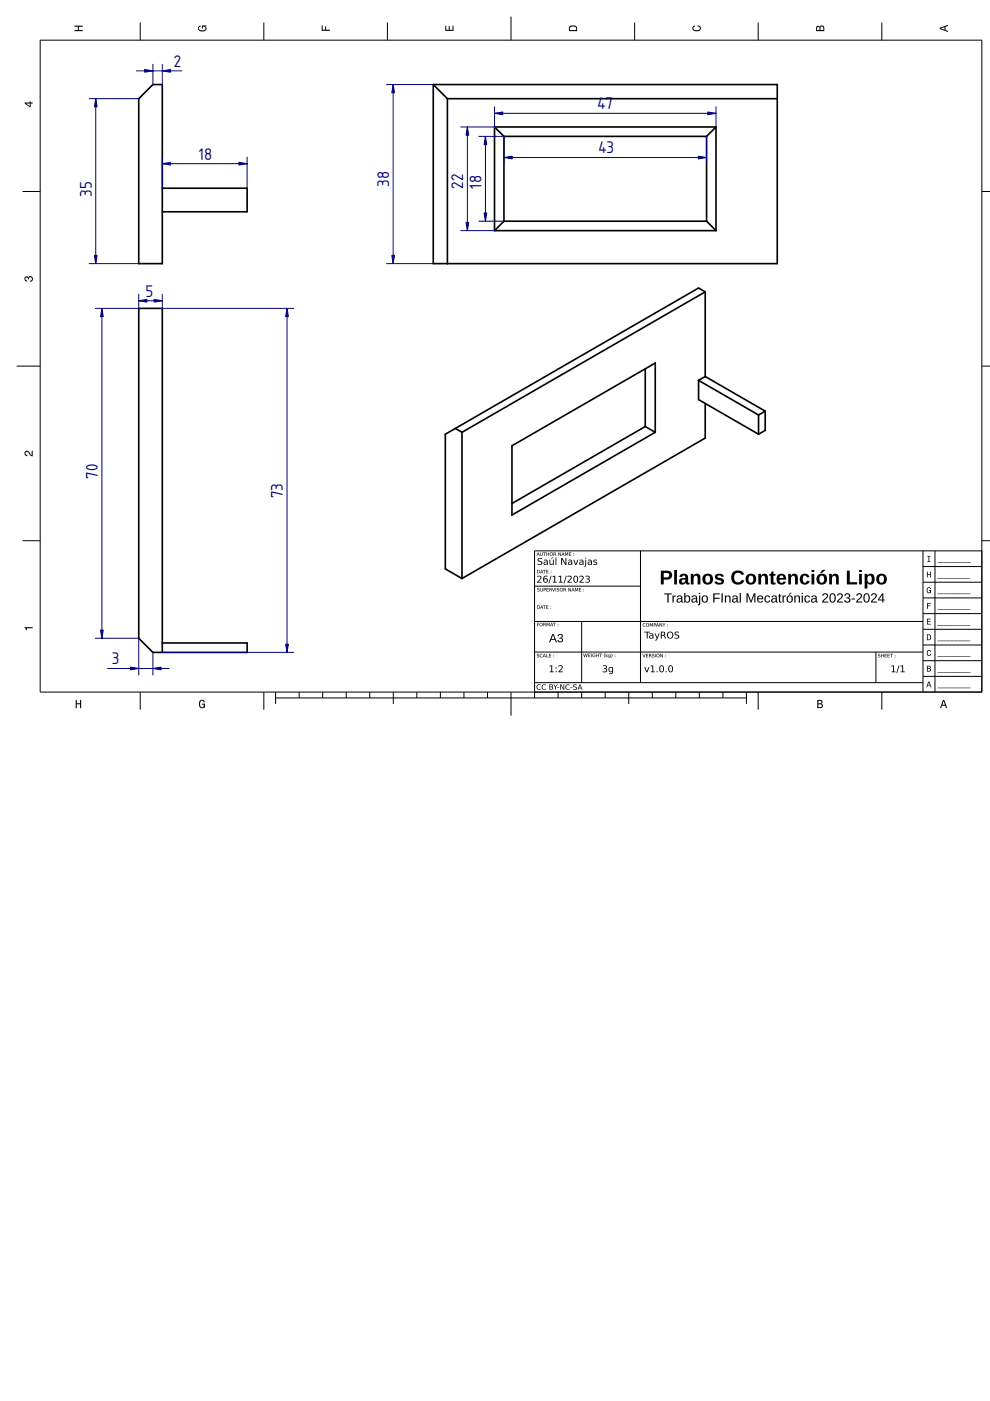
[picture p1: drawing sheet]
<svg xmlns="http://www.w3.org/2000/svg" width="210mm" height="297mm" viewBox="0 0 210 297" stroke-linecap="round" stroke-linejoin="round" font-family="sans-serif">
<defs><g id="words">
<g font-size="3.3" fill="#00007f">
<text x="36.8" y="14.2">2</text>
<text x="126.7" y="23.2">47</text>
<text x="42.1" y="33.8">18</text>
<text x="126.9" y="32.5">43</text>
<text x="19.4" y="41.7" transform="rotate(-90 19.4 41.7)">35</text>
<text x="82.5" y="39.6" transform="rotate(-90 82.5 39.6)">38</text>
<text x="98.2" y="40" transform="rotate(-90 98.2 40)">22</text>
<text x="102.1" y="40" transform="rotate(-90 102.1 40)">18</text>
<text x="30.9" y="62.9">5</text>
<text x="20.7" y="101.5" transform="rotate(-90 20.7 101.5)">70</text>
<text x="60" y="105.7" transform="rotate(-90 60 105.7)">73</text>
<text x="23.7" y="140.9">3</text>
</g>
</g></defs>
<g fill="none" stroke="#000" stroke-width=".21">
<path d="M8.5 8.5h199.7v138.2h-199.7zM29.7 4.8v3.7M55.9 4.8v3.7M82.1 4.8v3.7M108.3 3.5v5M134.6 4.8v3.7M160.8 4.8v3.7M187 4.8v3.7M4.8 40.6h3.7M208.2 40.6h1.8M3.5 77.6h5M208.2 77.6h1.8"/>
<path d="M4.8 114.6h3.7M135.8 116.8v27.9M195.7 116.8v29.9M198.2 116.8v29.9M208.2 114.6h1.8M208.2 116.8h-94.9v31.2M113.3 138.3h82.4M113.3 131.8h82.4M113.3 124.3h22.5M123.3 131.8v12.9M185.7 138.2v6.5M195.7 136.8h12.5"/>
<path d="M195.7 133.4h12.5M195.7 130.1h12.5M195.7 126.8h12.5M195.7 123.4h12.5M195.7 120.1h12.5M29.7 146.7v3.8M55.9 146.7v3.8M58.4 148h99.9M58.4 146.7v2.5M63.4 146.7v1.3M68.4 146.7v1.3M73.4 146.7v1.3"/>
<path d="M78.4 146.7v1.3M83.4 146.7v2.5M88.4 146.7v1.3M93.4 146.7v1.3M98.4 146.7v1.3M103.4 146.7v1.3M108.3 146.7v5M113.3 144.7h82.4M118.3 146.7v1.3M123.3 146.7v1.3M128.3 146.7v1.3M133.3 146.7v2.5"/>
<path d="M138.3 146.7v1.3M143.3 146.7v1.3M148.3 146.7v1.3M153.3 146.7v1.3M158.3 146.7v2.5M160.8 146.7v3.8M187 146.7v3.8M195.7 143.4h12.5M195.7 140.1h12.5"/>
</g>
<g fill="#000">
<path d="M15.8 5.4h1.7v.3h-.8v.7h.8v.2h-1.7v-.2h.7v-.7h-.7z" fill-rule="evenodd"/>
<path d="M42.1 5.6l.4-.2v.3l-.3 .2a.73 .73 0 0 0 .6 .6 .73 .73 0 0 0 .8-.5l-.2-.3-.4-.1v.4h-.2v-.6h.9l-.2 .2 .3 .3a.92 .92 0 0 1-.9 .8 .92 .92 0 0 1-.9-.7z" fill-rule="evenodd"/>
<path d="M68.2 5.4h.2v.9h.5v-.7h.3v.7h.8v.2h-1.8z" fill-rule="evenodd"/>
<path d="M94.4 5.5h.2v.8h.5v-.8h.3v.8h.5v-.9h.3v1.2h-1.8z" fill-rule="evenodd"/>
<path d="M120.8 5.5l-.2 .4v.7h1.8v-.6a.96 .96 0 0 0-1.6-.5zM121 5.7h1l.2 .7h-1.4z" fill-rule="evenodd"/>
<path d="M146.9 5.6l.5-.2v.2l-.4 .3a.73 .73 0 0 0 .7 .6 .73 .73 0 0 0 .7-.5l-.1-.3-.4-.1v-.2a.62 .62 0 0 1 .7 .5 .62 .62 0 0 1-.5 .7 .82 .82 0 0 1-.9 0 .82 .82 0 0 1-.4-.8z" fill-rule="evenodd"/>
<path d="M173.1 5.6l-.1 1h1.8v-.7a.49 .49 0 0 0-.4-.5 .49 .49 0 0 0-.6 .3l-.2-.2zM173.3 5.8h.4l.1 .6h-.6zM174 5.7h.5l.1 .7h-.6z" fill-rule="evenodd"/>
<path d="M199.2 5.9v.3l1.8 .6v-.2l-.5-.2v-.7l.5-.2v-.2zM199.5 6l.8-.2v.5z" fill-rule="evenodd"/>
<path d="M5.2 21.7v.3l1.1 .7h.2v-.7h.4v-.3h-.4v-.2h-.2v.2zM5.5 22h.8v.5z" fill-rule="evenodd"/>
<path d="M5.3 58.7a.43 .43 0 0 1 .7 .1 .59 .59 0 0 1 1 .1 .59 .59 0 0 1-.6 .8v-.2a.36 .36 0 0 0 .4-.3 .36 .36 0 0 0-.4-.4 .36 .36 0 0 0-.3 .5h-.2a.31 .31 0 0 0-.2-.4 .31 .31 0 0 0-.4 .2 .31 .31 0 0 0 .3 .4h.2l-.1 .2a.58 .58 0 0 1-.5-.3 .58 .58 0 0 1 .1-.7z" fill-rule="evenodd"/>
<path d="M5.3 95.7l.2-.1a1.06 1.06 0 0 1 1.1 .8l.1 .1v-.9h.2v1.2a1.69 1.69 0 0 1-1.1-1 .35 .35 0 0 0-.4 .3 .35 .35 0 0 0 .4 .4v.2a.6 .6 0 0 1-.6-.3 .6 .6 0 0 1 .1-.7z" fill-rule="evenodd"/>
<path d="M196.6 117.9h.7v.1h-.3v1h.3v.1h-.7v-.1h.3v-1h-.3z" fill-rule="evenodd"/>
<path d="M5.2 133h1.7v.2h-1.2v.4h-.2z" fill-rule="evenodd"/>
<path d="M196.5 121.2h.2v.5h.5v-.5h.2v1.2h-.2v-.6h-.5v.6h-.2z" fill-rule="evenodd"/>
<path d="M196.6 131.2h.7v.1h-.6v.4h.6v.1h-.6v.5h.7v.1h-.8z" fill-rule="evenodd"/>
<path d="M196.6 127.8h.8v.2h-.7v.4h.6v.1h-.6v.6h-.1z" fill-rule="evenodd"/>
<path d="M196.5 134.5v1.2h.4a.64 .64 0 0 0 .5-.6 .64 .64 0 0 0-.5-.6zM196.7 134.6a.48 .48 0 0 1 .5 .5 .48 .48 0 0 1-.5 .5z" fill-rule="evenodd"/>
<path d="M196.6 138l.5-.2 .3 .4-.4-.2a.5 .5 0 0 0-.3 .4 .5 .5 0 0 0 .4 .5l.1-.3h.2l-.3 .5a.63 .63 0 0 1-.6-.4 .63 .63 0 0 1 .1-.7z" fill-rule="evenodd"/>
<path d="M196.6 124.7l.5-.2 .3 .4-.4-.3a.5 .5 0 0 0-.4 .5 .5 .5 0 0 0 .5 .5l.1-.4h-.3v-.1h.5v.7l-.1-.2-.2 .1a.62 .62 0 0 1-.7-.3 .62 .62 0 0 1 .2-.7z" fill-rule="evenodd"/>
<path d="M16 148.4h.3v.7h.7v-.7h.2v1.7h-.2v-.8h-.7v.8h-.3z" fill-rule="evenodd"/>
<path d="M42.4 148.6a.6 .6 0 0 1 .6-.2 .6 .6 0 0 1 .4 .5h-.2l-.2-.3a.73 .73 0 0 0-.6 .6 .73 .73 0 0 0 .4 .8l.3-.2 .1-.4h-.4v-.2h.7v.9l-.2-.2-.3 .3a.84 .84 0 0 1-.8-1.3z" fill-rule="evenodd"/>
<path d="M173.3 148.4v1.7h.6a.49 .49 0 0 0 .6-.3 .49 .49 0 0 0-.3-.6l.2-.4a.43 .43 0 0 0-.5-.4zM173.5 148.6h.4a.26 .26 0 0 1 .3 .3 .26 .26 0 0 1-.3 .2h-.4zM173.5 149.3h.4a.3 .3 0 0 1 .3 .3 .3 .3 0 0 1-.3 .3h-.4z" fill-rule="evenodd"/>
<path d="M196.9 144.5l-.5 1.2h.2l.1-.3h.5l.1 .3h.2l-.5-1.2zM196.9 144.7l.2 .5h-.3z" fill-rule="evenodd"/>
<path d="M196.5 141.1v1.3h.5a.35 .35 0 0 0 .4-.3 .35 .35 0 0 0-.2-.4l.1-.2-.1-.3zM196.7 141.3h.3a.19 .19 0 0 1 .2 .2 .19 .19 0 0 1-.3 .2h-.2zM196.7 141.8h.3a.22 .22 0 0 1 .2 .2 .22 .22 0 0 1-.2 .2h-.3z" fill-rule="evenodd"/>
<path d="M199.9 148.4l-.6 1.7h.2l.2-.5h.7l.2 .5h.2l-.6-1.7zM200.1 148.6l.2 .8h-.5z" fill-rule="evenodd"/>
</g>
<g fill="#000">
<path d="M114.1 117.2l-.1 .4h.2zM114 117.1l.4 .7-.1-.1h-.4l-.1 .1zM114.5 117.1l.1 .5a.18 .18 0 0 0 .2 .2 .18 .18 0 0 0 .2-.2l.1-.5v.5a.28 .28 0 0 1-.3 .3 .28 .28 0 0 1-.3-.3zM115.2 117.1h.6l-.3 .1v.6l-.1-.6zM115.9 117.1l.1 .3h.3l.1-.3v.7l-.1-.3h-.3l-.1 .3zM116.6 117.5a.3 .3 0 0 0 .6 0 .3 .3 0 0 0-.6 0zM116.5 117.5a.36 .36 0 0 1 .7 0 .36 .36 0 0 1-.7 0zM117.4 117.1h.2a.2 .2 0 0 1 .2 .2 .2 .2 0 0 1-.1 .2l.2 .3-.3-.3-.2 .3zM117.5 117.2v.3l.2-.1v-.2zM118.4 117.1l.4 .6 .1-.6v.7l-.4-.6-.1 .6zM119.4 117.2l-.2 .4h.3zM119.3 117.1l.4 .7-.2-.1h-.3l-.2 .1zM119.8 117.1h.1l.2 .5 .2-.5h.1v.7v-.6l-.2 .5-.3-.5-.1 .6zM120.6 117.1h.5l-.4 .1v.2h.4l-.4 .1v.3h.4h-.5zM121.6 117.7l.1 .1zM121.6 117.3l.1 .2z"/>
<path d="M114.1 117.2l-.1 .4h.2zM114.1 117.2l.1 .4h-.2zM114 117.1l.4 .8-.1-.2h-.4l-.1 .2zM114 117.1l-.2 .7 .1-.1h.4l.1 .1zM114.5 117.1l.1 .5a.18 .18 0 0 0 .2 .2 .18 .18 0 0 0 .2-.2l.1-.5v.5a.28 .28 0 0 1-.3 .3 .28 .28 0 0 1-.3-.3zM114.5 117.1v.5a.27 .27 0 0 0 .3 .3 .27 .27 0 0 0 .3-.3v-.5l-.1 .5a.19 .19 0 0 1-.2 .2 .19 .19 0 0 1-.2-.2zM115.2 117.1h.6l-.3 .1v.7h-.1v-.7zM115.2 117.1l.2 .1 .1 .6v-.6l.3-.1zM115.9 117.1l.1 .3h.3l.1-.3v.8l-.1-.4h-.3l-.1 .4zM115.9 117.1v.7l.1-.3h.3l.1 .3v-.7l-.1 .3h-.3zM116.6 117.5a.3 .3 0 0 0 .6 0 .3 .3 0 0 0-.6 0zM116.6 117.5a.3 .3 0 0 1 .6 0 .3 .3 0 0 1-.6 0zM116.5 117.5a.37 .37 0 0 1 .7 0 .37 .37 0 0 1-.7 0zM116.5 117.5a.4 .4 0 0 0 .8 0 .4 .4 0 0 0-.8 0zM117.4 117.1h.2a.21 .21 0 0 1 .2 .2 .21 .21 0 0 1-.1 .2l.2 .4-.4-.4-.1 .4zM117.4 117.1v.7l.1-.3 .4 .3-.2-.3a.2 .2 0 0 0 .1-.2 .2 .2 0 0 0-.2-.2zM117.5 117.2v.3l.2-.1v-.2zM117.5 117.2h.2v.2l-.2 .1zM118.4 117.1h.1l.3 .6 .1-.6v.8h-.1l-.3-.7-.1 .7zM118.4 117.1v.7l.1-.6 .4 .6v-.7l-.1 .6zM119.3 117.2l-.1 .4h.3zM119.4 117.2l.1 .4h-.3zM119.3 117.1l.4 .8-.2-.2h-.3l-.2 .2zM119.3 117.1l-.3 .7 .2-.1h.3l.2 .1zM119.8 117.1h.1l.2 .5 .2-.5h.2v.8l-.2-.7-.1 .5-.3-.5-.1 .7zM119.8 117.1v.7l.1-.6 .2 .5 .3-.5v.6v-.7h-.1l-.2 .5-.2-.5zM120.6 117.1h.5l-.4 .1v.2h.4l-.4 .1v.3l.4 .1h-.5zM120.6 117.1v.7h.5h-.4v-.3h.4l-.4-.1v-.2l.4-.1zM121.6 117.7l.1 .2zM121.6 117.7l.1 .1zM121.6 117.3l.1 .2zM121.6 117.3l.1 .2z"/>
<path d="M114.1 118.4l.6-.1 .2 .1v.1a.34 .34 0 0 0-.5-.1 .34 .34 0 0 0-.1 .5 .52 .52 0 0 1 .7 .6 .52 .52 0 0 1-.9 .2l-.1-.2a.37 .37 0 0 0 .5 .2 .37 .37 0 0 0 .1-.5 .48 .48 0 0 1-.5-.2 .48 .48 0 0 1 0-.6zM115.5 119.3h-.1a.26 .26 0 0 0 .2 .4 .26 .26 0 0 0 .3-.3l.1-.2zM115.3 118.7a.55 .55 0 0 1 .8 .4v.7h-.1v-.2a.38 .38 0 0 1-.5 .2 .38 .38 0 0 1-.3-.5 .38 .38 0 0 1 .5-.2h.3a.38 .38 0 0 0-.3-.3 .38 .38 0 0 0-.4 .1zM116.5 118.7h.2v.6a.28 .28 0 0 0 .3 .3 .28 .28 0 0 0 .2-.3v-.6h.2v1.1h-.2v-.2a.4 .4 0 0 1-.4 .2 .4 .4 0 0 1-.3-.5zM117.1 118.2h.2l-.5 .3zM117.8 118.2h.2v1.6h-.2zM119 118.3h.2l.7 1.2v-1.2h.2v1.5h-.3l-.6-1.3v1.3h-.2zM120.7 119.3h-.1a.26 .26 0 0 0 .2 .4 .26 .26 0 0 0 .3-.3v-.2zM120.5 118.7a.55 .55 0 0 1 .8 .4v.7h-.2v-.2a.38 .38 0 0 1-.5 .2 .38 .38 0 0 1-.2-.5 .38 .38 0 0 1 .5-.2h.2a.38 .38 0 0 0-.2-.3 .38 .38 0 0 0-.4 .1zM121.6 118.7h.1l.4 .9 .3-.9h.2l-.4 1.1h-.2zM123.1 119.3h-.1a.26 .26 0 0 0 .2 .4 .26 .26 0 0 0 .3-.3v-.2zM122.9 118.7a.55 .55 0 0 1 .8 .4v.7h-.2v-.2a.38 .38 0 0 1-.4 .2 .38 .38 0 0 1-.3-.5 .38 .38 0 0 1 .5-.2h.2a.38 .38 0 0 0-.2-.3 .38 .38 0 0 0-.4 .1zM124.1 118.7h.2v1.3l-.4 .2 .2-.3zM124.1 118.2h.2v.3h-.2zM124.8 119.3a.26 .26 0 0 0 .2 .4 .26 .26 0 0 0 .3-.3v-.2zM124.7 118.7a.55 .55 0 0 1 .8 .4v.7h-.2v-.2a.38 .38 0 0 1-.5 .2 .38 .38 0 0 1-.2-.5 .38 .38 0 0 1 .5-.2h.2a.38 .38 0 0 0-.3-.3 .38 .38 0 0 0-.3 .1zM125.9 118.7h.5h.2l-.1 .1a.27 .27 0 0 0-.3 0 .27 .27 0 0 0-.2 .3 .4 .4 0 0 1 .5 .1 .4 .4 0 0 1-.1 .6l-.6-.1v-.2l.1 .1a.28 .28 0 0 0 .3 .1 .28 .28 0 0 0 .2-.3 .44 .44 0 0 1-.5-.2 .44 .44 0 0 1 0-.5z"/>
<path d="M114.1 118.4l.2-.1a.39 .39 0 0 1 .6 .3 .34 .34 0 0 0-.5-.2 .34 .34 0 0 0-.1 .5h.3a.47 .47 0 0 1 .3 .7 .47 .47 0 0 1-.7 .2l-.2-.1v-.2a.37 .37 0 0 0 .5 .2 .37 .37 0 0 0 .1-.5l-.1-.1a.43 .43 0 0 1-.5-.2 .43 .43 0 0 1 .1-.5zM114.1 118.4l-.1 .4 .4 .3a.3 .3 0 0 1 .4 .3 .3 .3 0 0 1-.5 .2l-.3-.1v.2a.53 .53 0 0 0 .7 0 .53 .53 0 0 0 .1-.7l-.6-.2a.37 .37 0 0 1 .2-.4 .37 .37 0 0 1 .5 .1v-.1l-.2-.1zM115.5 119.3h-.1a.26 .26 0 0 0 .2 .4 .26 .26 0 0 0 .3-.3l.1-.2zM115.5 119.3l.5-.1a.3 .3 0 0 1-.2 .4 .3 .3 0 0 1-.4-.2zM115.3 118.7a.56 .56 0 0 1 .8 .4v.7h-.1v-.2a.39 .39 0 0 1-.5 .2 .39 .39 0 0 1-.3-.5 .39 .39 0 0 1 .5-.2h.3a.38 .38 0 0 0-.3-.3 .38 .38 0 0 0-.4 .1zM115.3 118.7v.2a.38 .38 0 0 1 .4-.1 .38 .38 0 0 1 .3 .3 .46 .46 0 0 0-.6 0 .46 .46 0 0 0-.1 .6l.4 .1 .3-.2v.2h.1v-.7a.55 .55 0 0 0-.8-.4zM116.5 118.7h.2v.6a.28 .28 0 0 0 .3 .3 .28 .28 0 0 0 .2-.3v-.6h.2v1.1h-.2v-.2a.4 .4 0 0 1-.4 .2 .4 .4 0 0 1-.3-.5zM116.5 118.7v.6a.4 .4 0 0 0 .3 .5 .4 .4 0 0 0 .4-.2v.2h.2v-1.1h-.2v.6a.28 .28 0 0 1-.2 .3 .28 .28 0 0 1-.3-.3v-.6zM117.1 118.2h.2l-.5 .3zM117.1 118.2l-.3 .3 .5-.3zM117.8 118.2h.2v1.6h-.2zM117.8 118.2v1.6h.2v-1.6zM119 118.3h.2l.7 1.2v-1.2h.2v1.5h-.3l-.6-1.3v1.3h-.2zM119 118.3v1.5h.2v-1.3l.6 1.3h.3v-1.5h-.2v1.2l-.7-1.2zM120.7 119.3h-.1a.26 .26 0 0 0 .2 .4 .26 .26 0 0 0 .3-.3v-.2zM120.7 119.3l.4-.1a.3 .3 0 0 1-.1 .4 .3 .3 0 0 1-.4-.2zM120.5 118.7a.56 .56 0 0 1 .8 .4v.7h-.2v-.2a.39 .39 0 0 1-.5 .2 .39 .39 0 0 1-.2-.5 .39 .39 0 0 1 .5-.2h.2a.38 .38 0 0 0-.2-.3 .38 .38 0 0 0-.4 .1zM120.5 118.7v.2a.38 .38 0 0 1 .4-.1 .38 .38 0 0 1 .2 .3 .46 .46 0 0 0-.5 0 .46 .46 0 0 0-.1 .6l.4 .1 .2-.2v.2h.2v-.7a.55 .55 0 0 0-.8-.4zM121.6 118.7h.1l.4 .9 .3-.9h.2l-.4 1.1h-.2zM121.6 118.7l.4 1.1h.2l.4-1.1h-.2l-.3 .9-.4-.9zM123.1 119.3h-.1a.26 .26 0 0 0 .2 .4 .26 .26 0 0 0 .3-.3v-.2zM123.1 119.3l.4-.1a.3 .3 0 0 1-.1 .4 .3 .3 0 0 1-.4-.2zM122.9 118.7a.56 .56 0 0 1 .8 .4v.7h-.2v-.2a.39 .39 0 0 1-.4 .2 .39 .39 0 0 1-.3-.5 .39 .39 0 0 1 .5-.2h.2a.38 .38 0 0 0-.2-.3 .38 .38 0 0 0-.4 .1zM122.9 118.7v.2a.38 .38 0 0 1 .4-.1 .38 .38 0 0 1 .2 .3 .46 .46 0 0 0-.5 0 .46 .46 0 0 0-.1 .6l.4 .1 .2-.2v.2h.2v-.7a.55 .55 0 0 0-.8-.4zM124.1 118.7h.2v1.3l-.4 .2 .2-.3zM124.1 118.7v1.2l-.2 .3 .4-.2v-1.3zM124.1 118.2h.2v.3h-.2zM124.1 118.2v.3h.2v-.3zM124.8 119.3a.26 .26 0 0 0 .2 .4 .26 .26 0 0 0 .3-.3v-.2zM124.8 119.3l.5-.1a.3 .3 0 0 1-.1 .4 .3 .3 0 0 1-.4-.2zM124.7 118.7a.56 .56 0 0 1 .8 .4v.7h-.2v-.2a.39 .39 0 0 1-.5 .2 .39 .39 0 0 1-.2-.5 .39 .39 0 0 1 .5-.2h.2a.38 .38 0 0 0-.3-.3 .38 .38 0 0 0-.3 .1zM124.7 118.7v.2a.38 .38 0 0 1 .3-.1 .38 .38 0 0 1 .3 .3 .46 .46 0 0 0-.6 0 .46 .46 0 0 0 0 .6l.4 .1 .2-.2v.2h.2v-.7a.55 .55 0 0 0-.8-.4zM125.9 118.7h.5h.2l-.1 .1a.27 .27 0 0 0-.3 0 .27 .27 0 0 0-.2 .3h.3a.34 .34 0 0 1 .3 .4 .34 .34 0 0 1-.4 .3l-.4-.1v-.2l.1 .1a.28 .28 0 0 0 .3 .1 .28 .28 0 0 0 .2-.3l-.5-.2zM125.9 118.7v.5l.5 .2a.32 .32 0 0 1-.2 .3 .32 .32 0 0 1-.4-.2v.2a.42 .42 0 0 0 .6 .1 .42 .42 0 0 0 0-.6l-.4-.2a.33 .33 0 0 1 .2-.2 .33 .33 0 0 1 .4 .1l-.2-.2z"/>
<path d="M198.9 119.2h.8v.1h-.8zM199.6 119.2h.8v.1h-.8zM200.4 119.2h.8v.1h-.8zM201.2 119.2h.8v.1h-.8zM202 119.2h.8v.1h-.8zM202.7 119.2h.8v.1h-.8zM203.5 119.2h.8v.1h-.8zM204.3 119.2h.8v.1h-.8zM205.1 119.2h.8v.1h-.8z"/>
<path d="M198.9 119.2h.8v.1h-.8zM198.9 119.2v.1h.8v-.1zM199.6 119.2h.8v.1h-.8zM199.6 119.2v.1h.8v-.1zM200.4 119.2h.8v.1h-.8zM200.4 119.2v.1h.8v-.1zM201.2 119.2h.8v.1h-.8zM201.2 119.2v.1h.8v-.1zM202 119.2h.8v.1h-.8zM202 119.2v.1h.8v-.1zM202.7 119.2h.8v.1h-.8zM202.7 119.2v.1h.8v-.1zM203.5 119.2h.8v.1h-.8zM203.5 119.2v.1h.8v-.1zM204.3 119.2h.8v.1h-.8zM204.3 119.2v.1h.8v-.1zM205.1 119.2h.8v.1h-.8zM205.1 119.2v.1h.8v-.1z"/>
<path d="M113.9 132.1h.4h-.3v.2h.2l-.2 .1v.4zM114.5 132.4a.28 .28 0 0 0 .5 0 .28 .28 0 0 0-.5 0zM114.3 132.4a.4 .4 0 0 1 .8 0 .4 .4 0 0 1-.8 0zM115.2 132.1h.2a.2 .2 0 0 1 .3 .1 .2 .2 0 0 1-.2 .2l.3 .4-.4-.3-.2 .3zM115.3 132.1v.3h.2v-.2zM115.9 132.1h.1l.2 .4 .2-.4h.1v.7l-.1-.7-.1 .5-.3-.5-.1 .7zM117 132.2l-.2 .3h.3zM116.9 132.1l.4 .7-.2-.2h-.3l-.2 .2zM117.2 132.1h.6h-.2v.7l-.1-.7zM118.3 132.7l.1 .1zM118.3 132.3l.1 .1z"/>
<path d="M113.9 132h.4l-.3 .1v.2h.2l-.2 .1v.4zM113.9 132.1l.1 .7-.1-.4 .3-.1-.3 .1v-.3h.4zM114.5 132.4a.27 .27 0 0 0 .5 0 .27 .27 0 0 0-.5 0zM114.4 132.4a.3 .3 0 0 1 .6 0 .3 .3 0 0 1-.6 0zM114.3 132.4a.4 .4 0 0 1 .8 0 .4 .4 0 0 1-.8 0zM114.4 132.4a.36 .36 0 0 0 .7 0 .36 .36 0 0 0-.7 0zM115.2 132h.2a.21 .21 0 0 1 .3 .2 .21 .21 0 0 1-.2 .2l.3 .4-.5-.3-.1 .3zM115.2 132.1v.7l.1-.3 .5 .3-.3-.4a.2 .2 0 0 0 .2-.2 .2 .2 0 0 0-.3-.1zM115.3 132.1v.3h.2v-.2zM115.3 132.1l.2 .1v.2h-.2zM115.9 132h.1l.2 .5 .2-.5h.1v.8l-.1-.7-.1 .5-.3-.5-.1 .7zM115.9 132.1v.7l.1-.7 .2 .5 .3-.5v.7v-.7h-.1l-.2 .5-.2-.5zM117 132.2l-.2 .3h.3zM117 132.1l.1 .4h-.3zM116.9 132l.4 .8-.2-.2h-.3l-.2 .2zM116.9 132.1l-.3 .7 .2-.2h.3l.2 .2zM117.2 132h.6l-.2 .1v.7h-.1v-.7zM117.2 132.1h.3l.1 .7v-.7h.2zM118.3 132.6l.1 .2zM118.3 132.7l.1 .1zM118.3 132.3l.1 .1zM118.3 132.3l.1 .1z"/>
<path d="M114 120.9v.6a.3 .3 0 0 0 .4-.3 .3 .3 0 0 0-.4-.3zM113.9 120.8a.41 .41 0 0 1 .6 .4 .41 .41 0 0 1-.6 .3zM114.8 120.9l-.1 .4h.3zM114.8 120.8l.4 .7-.2-.1h-.3l-.2 .1zM115.1 120.8h.6l-.2 .1v.6l-.1-.6zM115.8 120.8h.5l-.4 .1v.2h.3l-.3 .1v.3h.4h-.5zM116.8 121.4l.1 .1zM116.8 121l.1 .2z"/>
<path d="M114 128.4v.6a.3 .3 0 0 0 .4-.3 .3 .3 0 0 0-.4-.3zM113.9 128.4a.41 .41 0 0 1 .6 .3 .41 .41 0 0 1-.6 .4zM114.8 128.4l-.1 .4h.3zM114.8 128.4l.4 .7-.2-.2h-.3l-.2 .2zM115.1 128.4h.6h-.2v.7l-.1-.7zM115.8 128.4h.5h-.4v.2h.3l-.3 .1v.3l.4 .1h-.5zM116.8 128.9l.1 .2zM116.8 128.6l.1 .1z"/>
<path d="M114 120.9v.6a.29 .29 0 0 0 .4-.3 .29 .29 0 0 0-.4-.3zM114 120.9a.3 .3 0 0 1 .4 .3 .3 .3 0 0 1-.4 .3zM113.9 120.8a.41 .41 0 0 1 .6 .4 .41 .41 0 0 1-.6 .3zM113.9 120.8v.7a.4 .4 0 0 0 .6-.3 .4 .4 0 0 0-.6-.4zM114.8 120.9l-.1 .4h.3zM114.8 120.9l.2 .4h-.3zM114.8 120.8l.4 .8-.2-.2h-.3l-.2 .2zM114.8 120.8l-.3 .7 .2-.1h.3l.2 .1zM115.1 120.8h.6l-.2 .1v.7h-.1v-.7zM115.1 120.8l.3 .1 .1 .6-.1-.6 .3-.1zM115.8 120.8h.5l-.4 .1v.2h.3l-.3 .1v.3l.4 .1h-.5zM115.8 120.8v.7h.5h-.4v-.3h.3l-.3-.1v-.2l.4-.1zM116.8 121.4l.1 .2zM116.8 121.4l.1 .1zM116.8 121l.1 .2zM116.8 121l.1 .2z"/>
<path d="M114 128.4v.6a.29 .29 0 0 0 .4-.3 .29 .29 0 0 0-.4-.3zM114 128.4a.3 .3 0 0 1 .4 .3 .3 .3 0 0 1-.4 .3zM113.9 128.3a.41 .41 0 0 1 .6 .4 .41 .41 0 0 1-.6 .4zM113.9 128.4v.7a.4 .4 0 0 0 .6-.4 .4 .4 0 0 0-.6-.3zM114.8 128.5l-.1 .3h.3zM114.8 128.4l.2 .4h-.3zM114.8 128.3l.4 .8-.2-.2h-.3l-.2 .2zM114.8 128.4l-.3 .7 .2-.2h.3l.2 .2zM115.1 128.3h.6l-.2 .1v.7h-.1v-.7zM115.1 128.4h.3l.1 .7-.1-.7h.3zM115.8 128.3h.5l-.4 .1v.2h.3l-.3 .1v.3l.4 .1h-.5zM115.8 128.4v.7h.5l-.4-.1v-.3h.3h-.3v-.3h.4zM116.8 128.9l.1 .2zM116.8 128.9l.1 .2zM116.8 128.6l.1 .1zM116.8 128.6l.1 .1z"/>
<path d="M113.9 122.1a.55 .55 0 0 1 .9 .2 .55 .55 0 0 1-.4 .8l-.3 .3h.7v.1h-.9l.3-.4a.49 .49 0 0 0 .2-.9l-.5 .1zM115.4 123.1a.33 .33 0 0 0 .6 0 .33 .33 0 0 0-.6 0zM115.3 122.3a.41 .41 0 0 1 .4-.3 .41 .41 0 0 1 .4 .3 .47 .47 0 0 0-.5 0 .47 .47 0 0 0-.3 .4 .5 .5 0 0 1 .8 .3 .5 .5 0 0 1-.4 .6 .5 .5 0 0 1-.5-.6zM116.8 122.1h.1l-.5 1.6h-.1zM117.2 122.1h.5v1.3h.3v.1h-.8v-.1h.3v-1.1h-.3zM118.4 122.1h.6v1.3h.3v.1h-.8v-.1h.3v-1.1h-.4zM120 122.1h.2l-.5 1.6h-.2zM120.3 122.1a.55 .55 0 0 1 .9 .2 .55 .55 0 0 1-.4 .8l-.3 .3h.7v.1h-.9l.3-.4a.49 .49 0 0 0 .2-.9l-.5 .1zM121.9 122.2a.84 .84 0 0 0 .2 1.2 .74 .74 0 0 0 0-1.2zM121.8 122.1a.54 .54 0 0 1 .6 .1 .54 .54 0 0 1 .2 .6 .54 .54 0 0 1-.5 .8 .54 .54 0 0 1-.5-.8zM122.9 122.1a.55 .55 0 0 1 .8 .2 .55 .55 0 0 1-.3 .8l-.3 .3h.7v.1h-1l.4-.4a.49 .49 0 0 0 .2-.9l-.5 .1zM124.2 122.1a.47 .47 0 0 1 .6 0 .47 .47 0 0 1 .1 .6h-.1a.48 .48 0 0 1 .1 .7 .48 .48 0 0 1-.7 .1l-.1-.2a.36 .36 0 0 0 .6 .1 .36 .36 0 0 0 0-.5l-.3-.1v-.1h.2a.24 .24 0 0 0 .3-.3 .24 .24 0 0 0-.4-.2l-.3 .1z"/>
<path d="M113.9 122.1a.56 .56 0 0 1 .9 .2 .56 .56 0 0 1-.4 .8l-.3 .3h.7v.1h-.9l.3-.4a.49 .49 0 0 0 .2-.9l-.5 .1zM113.9 122.1v.2a.37 .37 0 0 1 .6-.1 .37 .37 0 0 1-.1 .6l-.5 .7h.9v-.1h-.7l.5-.6a.5 .5 0 0 0 0-.7 .5 .5 0 0 0-.7 0zM115.4 123.1a.32 .32 0 0 0 .6 0 .32 .32 0 0 0-.6 0zM115.3 123.1a.35 .35 0 0 1 .7 0 .35 .35 0 0 1-.7 0zM115.3 122.3l.4-.3 .4 .1v.2a.47 .47 0 0 0-.5 0 .47 .47 0 0 0-.3 .4 .51 .51 0 0 1 .8 .3 .51 .51 0 0 1-.4 .6 .51 .51 0 0 1-.5-.6zM115.3 122.3a.69 .69 0 0 0-.1 .8 .69 .69 0 0 0 .8 .3 .48 .48 0 0 0 0-.7 .48 .48 0 0 0-.7 .1 .47 .47 0 0 1 .2-.5 .47 .47 0 0 1 .6 0v-.2h-.4zM116.8 122.1h.1l-.5 1.6h-.1zM116.8 122.1l-.5 1.6h.1l.5-1.6zM117.2 122.1h.5v1.3h.3v.1h-.8v-.1h.3v-1.1h-.3zM117.2 122.1v.2h.3v1.1h-.3v.1h.8v-.1h-.3v-1.3zM118.4 122.1h.6v1.3h.3v.1h-.8v-.1h.3v-1.1h-.4zM118.4 122.1v.2h.4v1.1h-.3v.1h.8v-.1h-.3v-1.3zM120 122.1h.2l-.5 1.6h-.2zM120 122.1l-.5 1.6h.2l.5-1.6zM120.3 122.1a.56 .56 0 0 1 .9 .2 .56 .56 0 0 1-.4 .8l-.3 .3h.7v.1h-.9l.3-.4a.49 .49 0 0 0 .2-.9l-.5 .1zM120.3 122.1v.2a.37 .37 0 0 1 .6-.1 .37 .37 0 0 1 0 .6l-.6 .7h.9v-.1h-.7l.6-.6a.5 .5 0 0 0-.1-.7 .5 .5 0 0 0-.7 0zM121.9 122.2a.84 .84 0 0 0 .2 1.2 .74 .74 0 0 0 0-1.2zM121.9 122.2a.6 .6 0 0 1 .5 .4 .6 .6 0 0 1-.1 .7l-.1 .1a.6 .6 0 0 1-.5-.4 .6 .6 0 0 1 .1-.6zM121.8 122.1a.54 .54 0 0 1 .6 .1 .54 .54 0 0 1 .2 .6 .55 .55 0 0 1-.5 .8 .55 .55 0 0 1-.5-.8zM121.8 122.1a.73 .73 0 0 0-.3 .9 .73 .73 0 0 0 .8 .5 .73 .73 0 0 0 .3-.9 .73 .73 0 0 0-.8-.5zM122.9 122.1a.56 .56 0 0 1 .8 .2 .56 .56 0 0 1-.3 .8l-.3 .3h.7v.1h-1l.4-.4a.49 .49 0 0 0 .2-.9l-.5 .1zM122.9 122.1v.2a.37 .37 0 0 1 .5-.1 .37 .37 0 0 1 0 .6l-.6 .7h1v-.1h-.7l.5-.6a.5 .5 0 0 0 0-.7 .5 .5 0 0 0-.7 0zM124.2 122.1a.47 .47 0 0 1 .6 0 .47 .47 0 0 1 .1 .6h-.1a.39 .39 0 0 1 .3 .4 .39 .39 0 0 1-.3 .4h-.1a.35 .35 0 0 1-.6-.2 .36 .36 0 0 0 .6 .1 .36 .36 0 0 0 0-.5l-.3-.1v-.1h.2a.24 .24 0 0 0 .2-.3 .24 .24 0 0 0-.3-.2l-.3 .1zM124.2 122.1l.1 .2a.29 .29 0 0 1 .4-.1 .29 .29 0 0 1 0 .5h-.3v.1a.33 .33 0 0 1 .5 .3 .33 .33 0 0 1-.5 .3l-.3-.1 .1 .2a.48 .48 0 0 0 .7-.1 .48 .48 0 0 0-.1-.7 .36 .36 0 0 0 .2-.4 .36 .36 0 0 0-.4-.2z"/>
<path d="M113.9 138.7h.4l-.4 .2a.29 .29 0 0 1 .4 .3 .29 .29 0 0 1-.5 .1h.4v-.2a.24 .24 0 0 1-.3-.1 .24 .24 0 0 1 0-.3zM114.5 138.7l.4-.1 .1 .2a.28 .28 0 0 0-.4 0 .28 .28 0 0 0 0 .4 .28 .28 0 0 0 .4 0 .35 .35 0 0 1-.5 .1 .35 .35 0 0 1 0-.6zM115.4 138.7l-.1 .4h.2zM115.4 138.6l.3 .8-.1-.2h-.3l-.2 .2zM115.8 138.6l.1 .7 .4 .1h-.5zM116.4 138.6h.5l-.4 .1v.2h.3l-.3 .1v.3l.4 .1h-.5zM117.4 139.2l.1 .2zM117.4 138.8l.1 .2z"/>
<path d="M113.9 138.7h.4l-.4 .1 .2 .1a.23 .23 0 0 1 .2 .3 .23 .23 0 0 1-.3 .2l-.2-.2h.4l-.3-.2zM113.9 138.7v.3l.3 .2-.1 .1-.3-.1 .2 .2a.23 .23 0 0 0 .3-.1 .23 .23 0 0 0-.1-.3l-.3-.2 .4-.1zM114.5 138.7l.4-.1 .1 .2a.28 .28 0 0 0-.4 0 .28 .28 0 0 0 0 .4 .28 .28 0 0 0 .4 0v.1a.38 .38 0 0 1-.5-.1 .38 .38 0 0 1 0-.5zM114.5 139a.35 .35 0 0 0 .7 0 .35 .35 0 0 0-.7 0zM115.4 138.7l-.1 .4h.2zM115.4 138.7l.2 .4h-.3zM115.4 138.6l.4 .8-.2-.2h-.3l-.2 .2zM115.4 138.6l-.3 .8 .1-.2h.4l.1 .2zM115.8 138.6l.1 .7 .4 .1h-.5zM115.8 138.6v.8h.5l-.4-.1zM116.4 138.6h.5l-.4 .1v.2h.3l-.3 .1v.3l.4 .1h-.5zM116.4 138.6v.8h.5l-.4-.1v-.3h.3l-.3-.1v-.2l.4-.1zM117.3 139.2l.2 .2zM117.4 139.2l.1 .2zM117.3 138.8l.2 .2zM117.4 138.8l.1 .2z"/>
<path d="M114 124.7h.4l-.4 .2a.29 .29 0 0 1 .4 .3 .29 .29 0 0 1-.5 .2l.4-.1-.1-.2a.24 .24 0 0 1-.2-.1 .24 .24 0 0 1 0-.3zM114.5 124.7l.1 .4a.18 .18 0 0 0 .2 .2 .18 .18 0 0 0 .2-.2l.1-.4v.4a.28 .28 0 0 1-.3 .3 .28 .28 0 0 1-.3-.3zM115.4 124.7v.3h.2v-.2zM115.3 124.7h.2a.24 .24 0 0 1 .2 .3 .24 .24 0 0 1-.3 .1l-.1 .3zM115.9 124.7h.4h-.3v.3h.3h-.3v.3l.3 .1h-.4zM116.5 124.7h.2a.2 .2 0 0 1 .3 .1 .2 .2 0 0 1-.2 .2l.3 .4-.4-.3-.2 .3zM116.6 124.7v.3h.2v-.2zM117 124.7l.4 .6 .3-.6-.3 .7zM117.8 124.7l.1 .7zM118.1 124.7h.4l-.3 .2a.29 .29 0 0 1 .4 .3 .29 .29 0 0 1-.5 .2l.3-.1v-.2a.24 .24 0 0 1-.3-.1 .24 .24 0 0 1 0-.3zM118.8 125a.28 .28 0 0 0 .5 0 .28 .28 0 0 0-.5 0zM118.6 125a.4 .4 0 0 1 .8 0 .4 .4 0 0 1-.8 0zM119.5 124.7h.2a.2 .2 0 0 1 .3 .1 .2 .2 0 0 1-.2 .2l.3 .4-.4-.3-.2 .3zM119.6 124.7v.3h.2v-.2zM120.5 124.7l.4 .6 .1-.6v.7l-.4-.6-.1 .6zM121.5 124.8l-.2 .3h.3zM121.4 124.7l.4 .7-.2-.2h-.3l-.2 .2zM121.9 124.7h.2l.1 .5 .2-.5h.2v.7l-.1-.6-.2 .4-.3-.4-.1 .6zM122.8 124.7h.4h-.3v.3h.3h-.3v.3l.3 .1h-.4zM123.7 125.3l.1 .1zM123.7 124.9l.1 .1z"/>
<path d="M114 124.7h.4l-.4 .1 .2 .2a.23 .23 0 0 1 .2 .3 .23 .23 0 0 1-.3 .1l-.2-.2h.4l-.4-.2zM114 124.7v.3l.3 .2-.1 .1h-.3l.1 .1a.23 .23 0 0 0 .3-.1 .23 .23 0 0 0 0-.3l-.3-.2 .4-.1zM114.5 124.7l.2 .4a.18 .18 0 0 0 .1 .2 .18 .18 0 0 0 .2-.2l.1-.4v.4a.28 .28 0 0 1-.3 .3 .28 .28 0 0 1-.3-.3zM114.5 124.7l.1 .4a.27 .27 0 0 0 .2 .3 .27 .27 0 0 0 .3-.3v-.4l-.1 .4a.19 .19 0 0 1-.2 .2 .19 .19 0 0 1-.2-.2zM115.4 124.7v.3h.2v-.2zM115.4 124.7l.2 .1v.2h-.2zM115.3 124.7h.2a.24 .24 0 0 1 .2 .3 .24 .24 0 0 1-.3 .1l-.1 .3zM115.3 124.7v.7l.1-.3a.23 .23 0 0 0 .3-.1 .23 .23 0 0 0-.2-.3zM115.9 124.7h.4h-.3v.3h.3h-.3v.3l.3 .1h-.4zM115.9 124.7v.7h.4l-.3-.1v-.3h.3h-.3v-.3h.3zM116.5 124.7h.2a.21 .21 0 0 1 .3 .1 .21 .21 0 0 1-.2 .3l.3 .3-.5-.3-.1 .3zM116.5 124.7v.7l.1-.3 .5 .3-.3-.4a.2 .2 0 0 0 .1-.2 .2 .2 0 0 0-.2-.1zM116.6 124.7v.3h.2v-.2zM116.6 124.7l.2 .1v.2h-.2zM117 124.7l.4 .6 .3-.6-.3 .7zM117 124.7l.4 .7 .3-.7-.3 .6zM117.8 124.7l.1 .7zM117.8 124.7l.1 .7zM118.1 124.7h.4l-.3 .1 .2 .2a.23 .23 0 0 1 .2 .3 .23 .23 0 0 1-.4 .1l-.1-.2h.4l-.4-.2zM118.1 124.7v.3l.4 .2-.1 .1h-.3l.1 .1a.23 .23 0 0 0 .3-.1 .23 .23 0 0 0-.1-.3l-.2-.2 .3-.1zM118.8 125a.27 .27 0 0 0 .5 0 .27 .27 0 0 0-.5 0zM118.7 125a.3 .3 0 0 1 .6 0 .3 .3 0 0 1-.6 0zM118.6 125a.4 .4 0 0 1 .8 0 .4 .4 0 0 1-.8 0zM118.7 125a.36 .36 0 0 0 .7 0 .36 .36 0 0 0-.7 0zM119.5 124.7h.2a.21 .21 0 0 1 .3 .1 .21 .21 0 0 1-.2 .3l.3 .3-.5-.3-.1 .3zM119.5 124.7v.7l.1-.3 .5 .3-.3-.4a.2 .2 0 0 0 .1-.2 .2 .2 0 0 0-.2-.1zM119.6 124.7v.3h.2v-.2zM119.6 124.7l.2 .1v.2h-.2zM120.5 124.7h.1l.3 .6 .1-.6v.7h-.1l-.3-.6-.1 .6zM120.5 124.7v.7l.1-.6 .4 .6v-.7l-.1 .6zM121.5 124.8l-.2 .3h.3zM121.5 124.7l.1 .4h-.3zM121.4 124.7l.4 .7-.2-.2h-.3l-.2 .2zM121.4 124.7l-.3 .7 .2-.2h.3l.2 .2zM121.9 124.7h.2l.1 .5 .2-.5h.2v.7l-.1-.6-.2 .5-.3-.5-.1 .6zM121.9 124.7v.7l.1-.6 .2 .4 .3-.4 .1 .6v-.7h-.2l-.2 .5-.1-.5zM122.8 124.7h.4h-.3v.3h.3h-.3v.3l.3 .1h-.4zM122.8 124.7v.7h.4l-.3-.1v-.3h.3h-.3v-.3h.3zM123.7 125.3l.1 .1zM123.7 125.3l.1 .1zM123.7 124.9l.1 .1zM123.7 124.9l.1 .1z"/>
<path d="M117.1 134.4h.3l.7 1.8h-.3l-.2-.5h-.8l-.1 .5h-.3zM117.1 134.4l-.7 1.8h.2l.2-.5h.8l.2 .5h.3l-.7-1.8zM117.2 134.6l-.3 .9h.7zM117.2 134.6l.4 .9h-.7zM118.4 134.5a.5 .5 0 0 1 .8 0 .5 .5 0 0 1-.2 .8 .47 .47 0 0 1 .4 .5 .47 .47 0 0 1-.6 .4l-.6-.3v-.2h.2a.35 .35 0 0 0 .5 .3 .35 .35 0 0 0 .1-.5l-.4-.1v-.2a.34 .34 0 0 0 .5-.2 .34 .34 0 0 0-.2-.4 .34 .34 0 0 0-.5 .3h-.2zM118.4 134.5l-.2 .4h.2a.34 .34 0 0 1 .5-.3 .34 .34 0 0 1 .2 .4 .34 .34 0 0 1-.5 .2v.2a.35 .35 0 0 1 .5 .1 .35 .35 0 0 1-.2 .5l-.7-.3a.57 .57 0 0 0 .7 .5 .57 .57 0 0 0 .4-.8l-.3-.1a.48 .48 0 0 0 .3-.7 .48 .48 0 0 0-.7-.2z"/>
<path d="M117.1 134.4h.3l.7 1.8h-.3l-.2-.5h-.8l-.2 .5h-.2zM117.2 134.6l-.3 .9h.7zM118.4 134.5a.51 .51 0 0 1 .7 0 .51 .51 0 0 1 0 .7l-.1 .1a.51 .51 0 0 1 .3 .7 .51 .51 0 0 1-.8 .1l-.3-.4h.2a.35 .35 0 0 0 .5 .3 .35 .35 0 0 0 .1-.5l-.4-.1v-.2a.34 .34 0 0 0 .5-.2 .34 .34 0 0 0-.2-.4 .34 .34 0 0 0-.5 .3h-.2z"/>
<path d="M123.7 138.6l.2 .6 .2-.6 .2 .6 .3-.6-.2 .7h-.1l-.2-.6-.1 .6h-.1zM124.7 138.6h.5l-.4 .1v.2h.4l-.4 .1v.2l.4 .1h-.5zM125.3 138.6l.1 .7zM125.7 138.7l.3-.1 .2 .2a.29 .29 0 0 0-.4-.1 .29 .29 0 0 0-.1 .4 .29 .29 0 0 0 .4 .1l-.1-.3h.2v.3a.39 .39 0 0 1-.5 0 .39 .39 0 0 1 0-.5zM126.4 138.6l.1 .3h.3l.1-.3v.7l-.1-.3h-.3l-.1 .3zM127 138.6h.6l-.2 .1v.6l-.1-.6zM128.2 138.6l.1 .8-.3-.3zM128.4 138.6l.1 .4 .4-.2-.3 .2 .3 .3-.4-.3-.1 .3zM129 139a.2 .2 0 0 0 .4 0 .2 .2 0 0 0-.4 0zM129 138.8h.4v.6l-.4 .1 .3-.1 .1-.2a.26 .26 0 0 1-.4 0 .26 .26 0 0 1 0-.4zM129.6 138.6l.2 .3-.1 .5zM130.3 139.2l.2 .1zM130.3 138.8l.2 .1z"/>
<path d="M123.7 138.6l.2 .6 .2-.6h.1l.1 .6 .3-.6-.2 .7h-.1l-.2-.6-.1 .6h-.1zM123.7 138.6l.2 .7h.1l.1-.6 .2 .6h.1l.2-.7-.3 .6-.1-.6-.3 .6zM124.7 138.6h.5l-.4 .1v.2h.4l-.4 .1v.2l.4 .1h-.5zM124.7 138.6v.7h.5l-.4-.1v-.2h.4l-.4-.1v-.2l.4-.1zM125.3 138.6l.1 .7zM125.3 138.6l.1 .7zM125.7 138.7l.3-.1 .2 .2a.29 .29 0 0 0-.4-.1 .29 .29 0 0 0-.1 .4 .29 .29 0 0 0 .4 .1l-.1-.3h.2v.3a.39 .39 0 0 1-.5 0 .39 .39 0 0 1 0-.5zM125.7 138.7a.38 .38 0 0 0 0 .5 .38 .38 0 0 0 .5 0v-.3h-.2l.1 .3a.3 .3 0 0 1-.4-.1 .3 .3 0 0 1 .1-.4 .3 .3 0 0 1 .4 .1l-.2-.2zM126.4 138.6l.1 .3h.3l.1-.3v.7l-.1-.3h-.3l-.1 .3zM126.4 138.6v.7l.1-.3h.3l.1 .3v-.7l-.1 .3h-.3zM127 138.6h.6l-.2 .1v.6h-.1v-.6zM127 138.6l.3 .1 .1 .6v-.6l.2-.1zM128.2 138.6l.1 .8-.3-.3zM128.2 138.6l-.2 .4 .3 .4zM128.4 138.6l.1 .4 .4-.2-.3 .2 .3 .3-.4-.3-.1 .3zM128.4 138.6v.7l.1-.3 .4 .3-.3-.3 .3-.2-.4 .2zM129 139a.2 .2 0 0 0 .4 0 .2 .2 0 0 0-.4 0zM129 139a.2 .2 0 0 1 .4 0 .2 .2 0 0 1-.4 0zM129 138.8h.5l-.1 .7h-.4l.4-.3a.26 .26 0 0 1-.4 0 .26 .26 0 0 1 0-.4zM129 138.8a.25 .25 0 0 0 0 .4 .25 .25 0 0 0 .4 0l-.1 .2-.3 .1 .4-.1v-.6zM129.6 138.6a.54 .54 0 0 1 0 .8l.1-.4zM129.6 138.6l.1 .8 .1-.5zM130.3 139.2l.2 .1zM130.3 139.2l.2 .1zM130.3 138.8l.2 .1zM130.3 138.8l.2 .1z"/>
<path d="M136.2 138.6l.4 .6 .3-.6-.3 .8zM136.2 138.6l.4 .8 .3-.8-.3 .7zM137 138.6h.4l-.3 .1v.2h.3l-.3 .1v.3l.4 .1h-.5zM137 138.6v.8h.4l-.3-.1v-.3h.3l-.3-.1v-.2l.3-.1zM137.6 138.6h.2a.21 .21 0 0 1 .3 .2 .21 .21 0 0 1-.1 .2l.2 .4-.5-.3-.1 .3zM137.6 138.6v.8l.1-.4 .5 .4-.3-.4a.2 .2 0 0 0 .2-.2 .2 .2 0 0 0-.3-.2zM137.7 138.7v.3l.2-.1v-.1zM137.7 138.7h.2v.2l-.2 .1zM138.3 138.7h.4l-.3 .1 .2 .1a.23 .23 0 0 1 .2 .3 .23 .23 0 0 1-.4 .2l-.1-.2h.4l-.4-.2zM138.3 138.7v.3l.4 .2-.1 .1-.3-.1 .1 .2a.23 .23 0 0 0 .3-.1 .23 .23 0 0 0-.1-.3l-.2-.2 .3-.1zM138.9 138.6l.1 .8zM138.9 138.6l.1 .8zM139.3 139a.27 .27 0 0 0 .5 0 .27 .27 0 0 0-.5 0zM139.2 139a.3 .3 0 0 1 .6 0 .3 .3 0 0 1-.6 0zM139.1 139a.4 .4 0 0 1 .8 0 .4 .4 0 0 1-.8 0zM139.2 139a.36 .36 0 0 0 .7 0 .36 .36 0 0 0-.7 0zM140 138.6h.1l.3 .6 .1-.6v.8h-.1l-.3-.6-.1 .6zM140 138.6v.8l.1-.6 .4 .6v-.8l-.1 .6zM141.1 139.2l.1 .2zM141.1 139.2l.1 .2zM141.1 138.8l.1 .2zM141.1 138.8l.1 .2z"/>
<path d="M136.2 138.6l.4 .6 .3-.6-.3 .8zM137 138.6h.4l-.3 .1v.2h.3l-.3 .1v.3l.3 .1h-.4zM137.6 138.6h.2a.2 .2 0 0 1 .3 .2 .2 .2 0 0 1-.2 .2l.3 .4-.4-.3-.2 .3zM137.7 138.7v.3l.2-.1v-.1zM138.3 138.7h.4l-.3 .2a.29 .29 0 0 1 .4 .3 .29 .29 0 0 1-.5 .1h.3v-.2a.24 .24 0 0 1-.3-.1 .24 .24 0 0 1 0-.3zM138.9 138.6l.1 .8zM139.2 139a.3 .3 0 0 0 .6 0 .3 .3 0 0 0-.6 0zM139.1 139a.4 .4 0 0 1 .8 0 .4 .4 0 0 1-.8 0zM140 138.6l.4 .6 .1-.6v.8l-.4-.6-.1 .6zM141.1 139.2l.1 .2zM141.1 138.8l.1 .2z"/>
<path d="M136.6 133.9h1.2v.2h-.5v1.3h-.2v-1.3h-.5zM137.9 134.9l-.1 .1a.26 .26 0 0 0 .2 .3 .26 .26 0 0 0 .3-.3l.1-.2zM137.7 134.3a.55 .55 0 0 1 .8 .5v.6h-.1v-.2a.38 .38 0 0 1-.5 .2 .38 .38 0 0 1-.2-.5 .38 .38 0 0 1 .4-.2h.3a.38 .38 0 0 0-.3-.3 .38 .38 0 0 0-.4 .1zM138.8 134.3h.2l.3 .8 .4-.8h.2l-.8 1.5h-.2l.3-.4zM140.1 133.9h.5a.41 .41 0 0 1 .4 .3 .41 .41 0 0 1-.2 .5l.4 .7h-.2l-.2-.5-.3-.1h-.2v.6h-.2zM140.3 134.1v.5h.3a.26 .26 0 0 0 .2-.2 .26 .26 0 0 0-.2-.3zM141.7 134.2a.53 .53 0 0 0 0 .9 .53 .53 0 0 0 .8-.3 .51 .51 0 0 0-.1-.6 .51 .51 0 0 0-.7 0zM141.4 134.6a.73 .73 0 0 1 1.4 0 .73 .73 0 0 1-1.4 0zM143.1 134l.6-.1 .2 .1v.2a.34 .34 0 0 0-.4-.2 .34 .34 0 0 0-.2 .5 .52 .52 0 0 1 .7 .6 .52 .52 0 0 1-.9 .3l-.1-.3a.37 .37 0 0 0 .5 .2 .37 .37 0 0 0 .2-.5 .48 .48 0 0 1-.6-.2 .48 .48 0 0 1 0-.6z"/>
<path d="M136.6 133.9h1.2v.2h-.5v1.3h-.2v-1.3h-.5zM136.6 133.9v.2h.5v1.3h.2v-1.3h.5v-.2zM137.9 134.9l-.1 .1a.26 .26 0 0 0 .2 .3 .26 .26 0 0 0 .3-.3l.1-.2zM137.9 134.9l.5-.1a.3 .3 0 0 1-.2 .4 .3 .3 0 0 1-.4-.1zM137.7 134.3a.56 .56 0 0 1 .9 .5v.6h-.2v-.2a.39 .39 0 0 1-.5 .2 .39 .39 0 0 1-.3-.5 .39 .39 0 0 1 .5-.2h.3a.38 .38 0 0 0-.3-.3 .38 .38 0 0 0-.4 .1zM137.7 134.3v.2a.38 .38 0 0 1 .4-.1 .38 .38 0 0 1 .3 .3 .46 .46 0 0 0-.6 0 .46 .46 0 0 0-.1 .6l.4 .1 .3-.2v.2h.1v-.6a.55 .55 0 0 0-.8-.5zM138.8 134.3h.2l.3 .8 .4-.8h.2l-.8 1.5h-.2l.3-.4zM138.8 134.3l.4 1.1-.3 .4h.2l.8-1.5h-.2l-.4 .9-.3-.9zM140.1 133.9h.5a.41 .41 0 0 1 .4 .3 .41 .41 0 0 1-.2 .5l.4 .7h-.2l-.3-.6h-.4v.6h-.2zM140.1 133.9v1.5h.2v-.6h.4l.3 .6h.2l-.4-.7a.4 .4 0 0 0 .2-.5 .4 .4 0 0 0-.4-.3zM140.3 134.1v.5h.3a.26 .26 0 0 0 .2-.2 .26 .26 0 0 0-.2-.3zM140.3 134.1h.3a.26 .26 0 0 1 .2 .3 .26 .26 0 0 1-.2 .2h-.3zM141.7 134.2a.52 .52 0 0 0 0 .9 .52 .52 0 0 0 .8-.3 .51 .51 0 0 0-.1-.6 .51 .51 0 0 0-.7 0zM141.7 134.2a.52 .52 0 0 1 .9 .5 .52 .52 0 0 1-.9 .4l-.1-.4zM141.4 134.6a.73 .73 0 0 1 1.4 0 .73 .73 0 0 1-1.4 0zM141.4 134.6a.73 .73 0 0 0 1.4 0 .73 .73 0 0 0-1.4 0zM143.1 134l.2-.1a.39 .39 0 0 1 .6 .3 .34 .34 0 0 0-.4-.2 .34 .34 0 0 0-.2 .5l.3 .1a.47 .47 0 0 1 .4 .6 .47 .47 0 0 1-.8 .2l-.2-.1v-.2a.37 .37 0 0 0 .5 .2 .37 .37 0 0 0 .2-.5l-.2-.1a.43 .43 0 0 1-.4-.2 .43 .43 0 0 1 0-.5zM143.1 134l-.1 .5 .4 .2a.3 .3 0 0 1 .4 .3 .3 .3 0 0 1-.4 .2l-.4-.1v.2a.53 .53 0 0 0 .7 .1 .53 .53 0 0 0 .1-.8l-.5-.1a.37 .37 0 0 1 .2-.5 .37 .37 0 0 1 .4 .2v-.2l-.2-.1z"/>
<path d="M136.4 132.2l.3-.1 .1 .2a.28 .28 0 0 0-.3 0 .28 .28 0 0 0 0 .4 .28 .28 0 0 0 .3 0 .35 .35 0 0 1-.5 .1 .35 .35 0 0 1 .1-.6zM137 132.5a.3 .3 0 0 0 .6 0 .3 .3 0 0 0-.6 0zM136.9 132.5a.36 .36 0 0 1 .7 0 .36 .36 0 0 1-.7 0zM137.8 132.1h.1l.2 .5 .2-.5h.1v.8l-.1-.7-.1 .5-.3-.5-.1 .7zM138.7 132.2v.3h.3v-.2zM138.6 132.1h.2a.24 .24 0 0 1 .3 .3 .24 .24 0 0 1-.4 .2l-.1 .3zM139.4 132.2l-.1 .4h.2zM139.3 132.1l.4 .8-.1-.2h-.4l-.1 .2zM139.8 132.1l.5 .6 .1-.6v.8l-.5-.6-.1 .6zM140.5 132.1l.3 .3 .3-.3-.3 .4v.4zM141.5 132.7l.1 .2zM141.5 132.3l.1 .2z"/>
<path d="M136.4 132.2l.3-.1 .2 .2a.28 .28 0 0 0-.4 0 .28 .28 0 0 0 0 .4 .28 .28 0 0 0 .4 0v.1a.38 .38 0 0 1-.6-.1 .38 .38 0 0 1 .1-.5zM136.4 132.5a.34 .34 0 0 0 .6 0 .34 .34 0 0 0-.6 0zM137 132.5a.3 .3 0 0 0 .6 0 .3 .3 0 0 0-.6 0zM137 132.5a.28 .28 0 0 1 .5 0 .28 .28 0 0 1-.5 0zM136.9 132.5a.37 .37 0 0 1 .7 0 .37 .37 0 0 1-.7 0zM136.9 132.5a.4 .4 0 0 0 .8 0 .4 .4 0 0 0-.8 0zM137.8 132.1h.1l.2 .5 .2-.5h.1v.8l-.1-.7-.1 .5-.3-.5-.1 .7zM137.8 132.1v.8l.1-.7 .2 .5 .2-.5 .1 .7v-.8h-.1l-.2 .5-.2-.5zM138.7 132.2v.3h.2v-.2zM138.7 132.2l.3 .1v.2h-.3zM138.6 132.1h.2a.24 .24 0 0 1 .3 .3 .24 .24 0 0 1-.4 .2l-.1 .3zM138.6 132.1v.8l.1-.3a.23 .23 0 0 0 .4-.2 .23 .23 0 0 0-.3-.3zM139.4 132.2l-.1 .4h.2zM139.4 132.2l.1 .4h-.2zM139.3 132.1l.4 .8-.1-.2h-.4l-.1 .2zM139.3 132.1l-.2 .8 .1-.2h.4l.1 .2zM139.8 132.1h.2l.3 .6 .1-.6v.8h-.2l-.3-.6-.1 .6zM139.8 132.1v.8l.1-.6 .5 .6v-.8l-.1 .6zM140.5 132.1l.3 .3 .3-.3-.3 .4v.4zM140.5 132.1l.3 .8v-.4l.3-.4-.3 .3zM141.5 132.7l.1 .2zM141.5 132.7l.1 .2zM141.5 132.3l.1 .2zM141.5 132.3l.1 .2z"/>
<path d="M140.8 125.8h1.6v.2h-.6v1.7h-.3v-1.7h-.7zM142.6 126.3h.2v.3l.2-.3 .3-.1v.3h-.3l-.1 .3-.1 .9h-.2zM143.6 126.4l.5-.2 .4 .2 .2 1.1 .2 .2h-.3l-.2-.2a.51 .51 0 0 1-.6 .3 .51 .51 0 0 1-.3-.6 .51 .51 0 0 1 .6-.4h.3a.34 .34 0 0 0-.2-.4 .34 .34 0 0 0-.4 .3l-.3-.1zM143.8 127.1a.34 .34 0 0 0 .2 .5 .34 .34 0 0 0 .4-.4v-.2zM145.1 125.7h.2v.8a.57 .57 0 0 1 .8-.2 .57 .57 0 0 1 .2 .7 .6 .6 0 0 1-.7 .8l-.3-.3v.2h-.2zM145.4 126.6a.53 .53 0 0 0-.1 .7 .53 .53 0 0 0 .7 .2 .72 .72 0 0 0-.3-1.1zM146.7 126.4l.5-.2 .5 .2 .1 1.1 .2 .2h-.3l-.1-.2a.51 .51 0 0 1-.7 .3 .51 .51 0 0 1-.3-.6 .51 .51 0 0 1 .6-.4h.4a.34 .34 0 0 0-.3-.4 .34 .34 0 0 0-.4 .3l-.3-.1zM146.9 127.1a.34 .34 0 0 0 .2 .5 .34 .34 0 0 0 .4-.4l.1-.2zM148.2 125.7h.3v.2h-.3zM148.2 126.3h.3v1.6l-.1 .3-.4 .1v-.2l.2-.1zM148.9 126.4a.72 .72 0 0 1 1.1 .1 .72 .72 0 0 1-.1 1 .72 .72 0 0 1-1.1-.1v-.4zM149.1 126.6a.55 .55 0 0 0-.1 .7 .55 .55 0 0 0 .7 .2 .54 .54 0 0 0 .1-.8 .54 .54 0 0 0-.7-.1zM151.2 125.8h1.4v.2h-1.1v.7h1.1v.3h-1.1v.7h-.3zM153 125.8h.2v1.9h-.2zM153.7 126.3h.2v.2a.5 .5 0 0 1 .6-.3 .5 .5 0 0 1 .4 .6v.9h-.3v-.9a.36 .36 0 0 0-.4-.4 .36 .36 0 0 0-.3 .5v.8h-.2zM155.4 126.4l.5-.2 .4 .2 .1 1.1 .2 .2h-.3l-.1-.2a.51 .51 0 0 1-.6 .3 .51 .51 0 0 1-.4-.6 .51 .51 0 0 1 .6-.4h.4a.34 .34 0 0 0-.3-.4 .34 .34 0 0 0-.4 .3l-.2-.1zM155.6 127.1a.34 .34 0 0 0 .1 .5 .34 .34 0 0 0 .5-.4v-.2zM156.8 125.7h.3v2h-.3zM158.3 125.8h.3l.6 1.7 .6-1.7h.4v1.9h-.3v-1.7l-.6 1.7h-.2l-.6-1.7v1.7h-.2zM160.7 126.4a.68 .68 0 0 1 .8-.1 .68 .68 0 0 1 .3 .8h-1a.43 .43 0 0 0 .2 .5 .43 .43 0 0 0 .6-.2h.2a.75 .75 0 0 1-1.1 .2 .75 .75 0 0 1 0-1.2zM160.9 126.5l-.1 .4h.8l-.3-.5zM162.2 126.4l.7-.1 .4 .4h-.3a.38 .38 0 0 0-.5-.2 .38 .38 0 0 0-.2 .5 .38 .38 0 0 0 .2 .5 .38 .38 0 0 0 .5-.2h.3a.66 .66 0 0 1-.9 .4 .66 .66 0 0 1-.3-.9zM163.6 126.4l.6-.2 .4 .2 .1 1.1 .2 .2h-.3l-.1-.2a.51 .51 0 0 1-.7 .3 .51 .51 0 0 1-.3-.6 .51 .51 0 0 1 .6-.4h.4a.34 .34 0 0 0-.3-.4 .34 .34 0 0 0-.4 .3l-.2-.1zM163.8 127.1a.34 .34 0 0 0 .2 .5 .34 .34 0 0 0 .4-.4l.1-.2zM165.2 125.9h.2v.4h.3v.1h-.3v1l.1 .2h.2v.1l-.5-.1v-1.2h-.2v-.1h.2zM165.9 126.3h.2l.1 .3 .1-.3 .3-.1v.3h-.3l-.1 .3v.9h-.3zM166.9 126.4a.72 .72 0 0 1 1.1 .1 .72 .72 0 0 1-.1 1 .72 .72 0 0 1-1.1-.1v-.4zM167.1 126.6a.55 .55 0 0 0-.1 .7 .55 .55 0 0 0 .7 .2 .54 .54 0 0 0 .1-.8 .54 .54 0 0 0-.7-.1zM167.5 125.7h.3l-.6 .4zM168.4 126.3h.2l.1 .2a.5 .5 0 0 1 .5-.3 .5 .5 0 0 1 .4 .6v.9h-.2v-.9a.36 .36 0 0 0-.4-.4 .36 .36 0 0 0-.3 .5v.8h-.3zM170 125.7h.2v.2h-.2zM170 126.3h.2v1.4h-.2zM170.7 126.4l.7-.1 .3 .4h-.2a.38 .38 0 0 0-.5-.2 .38 .38 0 0 0-.2 .5 .38 .38 0 0 0 .2 .5 .38 .38 0 0 0 .5-.2h.2a.66 .66 0 0 1-.8 .4 .66 .66 0 0 1-.3-.9zM172.1 126.4l.5-.2 .4 .2 .2 1.1 .2 .2h-.3l-.2-.2a.51 .51 0 0 1-.6 .3 .51 .51 0 0 1-.3-.6 .51 .51 0 0 1 .6-.4h.3a.34 .34 0 0 0-.2-.4 .34 .34 0 0 0-.4 .3l-.3-.1zM172.3 127.1a.34 .34 0 0 0 .2 .5 .34 .34 0 0 0 .4-.4v-.2zM174.5 125.9a.63 .63 0 0 1 1 .1 .63 .63 0 0 1-.4 1l-.5 .5h1v.2h-1.3l.1-.3 .5-.5a.42 .42 0 0 0 .4-.6 .42 .42 0 0 0-.7-.1v.1h-.3zM176.1 125.9a.73 .73 0 0 1 .9 .1 .73 .73 0 0 1 .2 .8 .73 .73 0 0 1-.7 1 .73 .73 0 0 1-.6-1zM176.3 126a1.1 1.1 0 0 0 .2 1.6 .96 .96 0 0 0 0-1.6zM177.7 125.9a.63 .63 0 0 1 .9 .1 .63 .63 0 0 1-.3 1l-.6 .5h1v.2h-1.3l.1-.3 .6-.5a.42 .42 0 0 0 .3-.6 .42 .42 0 0 0-.6-.1l-.1 .1h-.2zM179.2 125.9a.55 .55 0 0 1 .9 0 .55 .55 0 0 1-.2 .9 .57 .57 0 0 1 .3 .8 .57 .57 0 0 1-.9 .1l-.3-.4 .2-.1a.39 .39 0 0 0 .6 .4 .39 .39 0 0 0 .1-.6l-.5-.1v-.2a.38 .38 0 0 0 .6-.2 .38 .38 0 0 0-.3-.5 .38 .38 0 0 0-.4 .3h-.3zM180.6 126.9h.7v.2h-.7zM181.7 125.9a.63 .63 0 0 1 1 .1 .63 .63 0 0 1-.3 1l-.6 .5h1v.2h-1.3l.1-.3 .5-.5a.42 .42 0 0 0 .4-.6 .42 .42 0 0 0-.7-.1v.1h-.3zM183.3 125.9a.73 .73 0 0 1 .9 .1 .73 .73 0 0 1 .2 .8 .73 .73 0 0 1-.7 1 .73 .73 0 0 1-.6-1zM183.5 126a1.1 1.1 0 0 0 .2 1.6 .96 .96 0 0 0 0-1.6zM184.9 125.9a.63 .63 0 0 1 .9 .1 .63 .63 0 0 1-.3 1l-.6 .5h1v.2h-1.2v-.3l.6-.5a.42 .42 0 0 0 .3-.6 .42 .42 0 0 0-.6-.1l-.1 .1h-.2zM187 125.8h.3v1.3h.3v.2h-.3v.4h-.2v-.4h-1zM187.1 126.1l-.7 1h.7z"/>
<path d="M140.8 125.8h1.6v.2h-.6v1.8h-.3v-1.8h-.7zM140.8 125.8v.2h.7v1.7h.3v-1.7h.6v-.2zM142.6 126.3h.2v.3l.2-.3 .3-.1v.3h-.3l-.1 .3-.1 1h-.2zM142.6 126.3v1.4h.2v-.9l.2-.3h.3v-.3l-.3 .1-.2 .3v-.3zM143.6 126.4l.5-.2 .4 .2 .2 1.1 .2 .2a.3 .3 0 0 1-.5-.2 .5 .5 0 0 1-.6 .3 .5 .5 0 0 1-.3-.6 .5 .5 0 0 1 .6-.4h.3a.34 .34 0 0 0-.2-.4 .34 .34 0 0 0-.4 .3l-.3-.1zM143.6 126.4l-.1 .2 .3 .1a.34 .34 0 0 1 .4-.3 .34 .34 0 0 1 .2 .4h-.3a.49 .49 0 0 0-.6 .4 .49 .49 0 0 0 .3 .6 .49 .49 0 0 0 .6-.3l.2 .2h.3l-.2-.2-.2-1.1-.4-.2zM143.8 127.3a.35 .35 0 0 0 .7 0 .35 .35 0 0 0-.7 0zM143.8 127.1l.6-.1a.37 .37 0 0 1-.2 .6 .37 .37 0 0 1-.5-.4zM145.1 125.7h.2v.8a.57 .57 0 0 1 .8-.2 .57 .57 0 0 1 .2 .7 .61 .61 0 0 1-.7 .8l-.3-.3v.3h-.2zM145.1 125.7v2h.2v-.2a.52 .52 0 0 0 .6 .3 .52 .52 0 0 0 .4-.5 .68 .68 0 0 0 0-.8 .68 .68 0 0 0-.8-.2l-.2 .2v-.8zM145.4 126.6a.53 .53 0 0 0-.1 .7 .53 .53 0 0 0 .7 .2 .72 .72 0 0 0-.3-1.1zM145.4 126.6a.45 .45 0 0 1 .6 0 .45 .45 0 0 1 .1 .6 .39 .39 0 0 1-.5 .4 .39 .39 0 0 1-.3-.6zM146.7 126.4l.5-.2 .5 .2 .1 1.1 .2 .2a.3 .3 0 0 1-.4-.2 .5 .5 0 0 1-.7 .3 .5 .5 0 0 1-.3-.6 .5 .5 0 0 1 .6-.4h.4a.34 .34 0 0 0-.3-.4 .34 .34 0 0 0-.4 .3l-.3-.1zM146.7 126.4l-.1 .2 .3 .1a.34 .34 0 0 1 .4-.3 .34 .34 0 0 1 .3 .4h-.4a.49 .49 0 0 0-.6 .4 .49 .49 0 0 0 .4 .6 .49 .49 0 0 0 .6-.3l.1 .2h.3l-.2-.2-.1-1.1-.5-.2zM146.9 127.3a.35 .35 0 0 0 .7 0 .35 .35 0 0 0-.7 0zM146.9 127.1l.7-.1a.37 .37 0 0 1-.3 .6 .37 .37 0 0 1-.4-.4zM148.2 125.7h.3v.2h-.3zM148.2 125.7v.2h.3v-.2zM148.2 126.3h.3v1.6a.39 .39 0 0 1-.5 .4v-.2l.2-.1zM148.2 126.3v1.7l-.2 .1v.2h.3l.1-.2 .1-1.8zM148.9 126.4a.73 .73 0 0 1 1.1 .1 .73 .73 0 0 1-.1 1 .73 .73 0 0 1-1.1-.1v-.4zM148.9 126.4a.76 .76 0 0 0 0 1.1 .76 .76 0 0 0 1 .1 .76 .76 0 0 0 .1-1.1 .76 .76 0 0 0-1.1-.1zM149.1 126.6a.54 .54 0 0 0-.1 .7 .54 .54 0 0 0 .7 .1 .54 .54 0 0 0 .1-.7 .54 .54 0 0 0-.7-.1zM149.1 126.6a.55 .55 0 0 1 .7 .1 .55 .55 0 0 1-.1 .8 .55 .55 0 0 1-.7-.2 .55 .55 0 0 1 .1-.7zM151.2 125.8h1.4v.2h-1.1v.7h1.1v.3h-1.1v.8h-.3zM151.2 125.8v1.9h.3v-.7h1.1v-.3h-1.1v-.7h1.1v-.2zM153 125.8h.2v2h-.2zM153 125.8v1.9h.2v-1.9zM153.7 126.3h.2v.2a.5 .5 0 0 1 .6-.3 .5 .5 0 0 1 .4 .6v1h-.3v-1a.36 .36 0 0 0-.4-.4 .36 .36 0 0 0-.3 .5v.9h-.2zM153.7 126.3v1.4h.2v-.8a.36 .36 0 0 1 .3-.5 .36 .36 0 0 1 .4 .4v.9h.3v-.9a.5 .5 0 0 0-.4-.6 .5 .5 0 0 0-.6 .3v-.2zM155.4 126.4l.5-.2 .4 .2 .1 1.1 .2 .2a.3 .3 0 0 1-.4-.2 .5 .5 0 0 1-.7 .3 .5 .5 0 0 1-.3-.6 .5 .5 0 0 1 .6-.4h.4a.34 .34 0 0 0-.3-.4 .34 .34 0 0 0-.4 .3l-.2-.1zM155.4 126.4l-.1 .2 .2 .1a.34 .34 0 0 1 .4-.3 .34 .34 0 0 1 .3 .4h-.4a.49 .49 0 0 0-.6 .4 .49 .49 0 0 0 .4 .6 .49 .49 0 0 0 .6-.3l.1 .2h.3l-.2-.2-.1-1.1-.4-.2zM155.5 127.3a.35 .35 0 0 0 .7 0 .35 .35 0 0 0-.7 0zM155.6 127.1l.6-.1a.37 .37 0 0 1-.3 .6 .37 .37 0 0 1-.4-.4zM156.8 125.7h.3v2.1h-.3zM156.8 125.7v2h.3v-2zM158.3 125.8h.3l.6 1.7 .6-1.7h.4v2h-.3v-1.8l-.6 1.8h-.2l-.6-1.8v1.8h-.2zM158.3 125.8v1.9h.2v-1.7l.6 1.7h.2l.6-1.7v1.7h.3v-1.9h-.4l-.6 1.7-.6-1.7zM160.7 126.4a.68 .68 0 0 1 .8-.1 .68 .68 0 0 1 .3 .8h-1a.43 .43 0 0 0 .2 .5 .43 .43 0 0 0 .6-.2h.2a.74 .74 0 0 1-1.1 .2 .74 .74 0 0 1-.1-1zM160.7 126.4a.75 .75 0 0 0 0 1.2 .75 .75 0 0 0 1.1-.2h-.2a.43 .43 0 0 1-.6 .2 .43 .43 0 0 1-.2-.5h1a.68 .68 0 0 0-.3-.8 .68 .68 0 0 0-.8 .1zM160.9 126.5l-.1 .4h.8l-.3-.5zM160.9 126.5a.4 .4 0 0 1 .5-.1 .4 .4 0 0 1 .2 .5h-.8zM162.2 126.4a.6 .6 0 0 1 .6-.2 .6 .6 0 0 1 .5 .5h-.3a.38 .38 0 0 0-.5-.3 .38 .38 0 0 0-.2 .6 .39 .39 0 0 0 .2 .6 .39 .39 0 0 0 .5-.3h.3a.66 .66 0 0 1-.9 .4 .66 .66 0 0 1-.3-.9zM162.2 126.4a.75 .75 0 0 0-.1 1 .75 .75 0 0 0 1 .2l.2-.3h-.3a.35 .35 0 0 1-.4 .3 .35 .35 0 0 1-.3-.4 .44 .44 0 0 1 .1-.6 .44 .44 0 0 1 .6 0l.3 .1a.6 .6 0 0 0-1.1-.3zM163.6 126.4l.6-.2 .4 .2 .1 1.1 .2 .2a.3 .3 0 0 1-.4-.2 .5 .5 0 0 1-.7 .3 .5 .5 0 0 1-.3-.6 .5 .5 0 0 1 .6-.4h.4a.34 .34 0 0 0-.3-.4 .34 .34 0 0 0-.4 .3l-.2-.1zM163.7 126.4l-.1 .2 .2 .1a.34 .34 0 0 1 .4-.3 .34 .34 0 0 1 .3 .4h-.4a.49 .49 0 0 0-.6 .4 .49 .49 0 0 0 .4 .6 .49 .49 0 0 0 .6-.3l.1 .2h.3l-.2-.2-.1-1.1-.4-.2zM163.8 127.3a.35 .35 0 0 0 .7 0 .35 .35 0 0 0-.7 0zM163.8 127.1l.7-.1a.37 .37 0 0 1-.3 .6 .37 .37 0 0 1-.4-.4zM165.2 125.9h.2v.4h.3v.1h-.3v1l.1 .2h.2v.1l-.5-.1v-1.2h-.2v-.1h.2zM165.2 125.9v.4h-.2v.1h.2v1.2l.5 .1v-.1h-.2l-.1-.2v-1h.3v-.1h-.3v-.4zM165.9 126.3h.2l.1 .3 .1-.3 .3-.1v.3h-.3l-.1 .3v1h-.3zM165.9 126.3v1.4h.3v-.9l.1-.3h.3v-.3l-.3 .1-.1 .3-.1-.3zM166.9 126.4a.73 .73 0 0 1 1.1 .1 .73 .73 0 0 1-.1 1 .73 .73 0 0 1-1.1-.1v-.4zM166.9 126.4a.76 .76 0 0 0 0 1.1 .76 .76 0 0 0 1 .1 .76 .76 0 0 0 .1-1.1 .76 .76 0 0 0-1.1-.1zM167.1 126.6a.54 .54 0 0 0-.1 .7 .54 .54 0 0 0 .7 .1 .54 .54 0 0 0 .1-.7 .54 .54 0 0 0-.7-.1zM167.1 126.6a.55 .55 0 0 1 .7 .1 .55 .55 0 0 1 0 .8 .55 .55 0 0 1-.8-.2 .55 .55 0 0 1 .1-.7zM167.5 125.7h.3l-.6 .4zM167.5 125.7l-.3 .4 .6-.4zM168.4 126.3h.2l.1 .2a.5 .5 0 0 1 .5-.3 .5 .5 0 0 1 .4 .6v1h-.2v-1a.36 .36 0 0 0-.4-.4 .36 .36 0 0 0-.3 .5v.9h-.3zM168.4 126.3v1.4h.3v-.8a.36 .36 0 0 1 .3-.5 .36 .36 0 0 1 .4 .4v.9h.2v-.9a.5 .5 0 0 0-.4-.6 .5 .5 0 0 0-.5 .3l-.1-.2zM170 125.7h.2v.2h-.2zM170 125.7v.2h.2v-.2zM170 126.3h.2v1.5h-.2zM170 126.3v1.4h.2v-1.4zM170.7 126.4a.6 .6 0 0 1 .6-.2 .6 .6 0 0 1 .4 .5h-.2a.38 .38 0 0 0-.5-.3 .38 .38 0 0 0-.2 .6 .39 .39 0 0 0 .2 .6 .39 .39 0 0 0 .5-.3h.3a.66 .66 0 0 1-.9 .4 .66 .66 0 0 1-.3-.9zM170.7 126.4a.75 .75 0 0 0-.1 1 .75 .75 0 0 0 1 .2l.1-.3h-.2a.35 .35 0 0 1-.4 .3 .35 .35 0 0 1-.3-.4 .44 .44 0 0 1 .1-.6 .44 .44 0 0 1 .6 0l.2 .1a.6 .6 0 0 0-1-.3zM172.1 126.4l.5-.2 .4 .2 .2 1.1 .2 .2a.3 .3 0 0 1-.5-.2 .5 .5 0 0 1-.6 .3 .5 .5 0 0 1-.3-.6 .5 .5 0 0 1 .6-.4h.3a.34 .34 0 0 0-.2-.4 .34 .34 0 0 0-.4 .3l-.3-.1zM172.1 126.4l-.1 .2 .3 .1a.34 .34 0 0 1 .4-.3 .34 .34 0 0 1 .2 .4h-.3a.49 .49 0 0 0-.6 .4 .49 .49 0 0 0 .3 .6 .49 .49 0 0 0 .6-.3l.2 .2h.3l-.2-.2-.2-1.1-.4-.2zM172.3 127.3a.35 .35 0 0 0 .6 0 .35 .35 0 0 0-.6 0zM172.3 127.1l.6-.1a.37 .37 0 0 1-.2 .6 .37 .37 0 0 1-.5-.4zM174.5 125.9a.63 .63 0 0 1 1 .1 .63 .63 0 0 1-.4 1l-.5 .5h1v.3h-1.3l.1-.4 .5-.5a.42 .42 0 0 0 .4-.6 .42 .42 0 0 0-.7-.1v.1h-.3zM174.5 125.9l-.2 .4h.3a.41 .41 0 0 1 .7-.2 .41 .41 0 0 1-.3 .7l-.5 .5-.2 .4h1.3v-.2h-1l.4-.4a.68 .68 0 0 0 .5-.6 .68 .68 0 0 0-.4-.7zM176.1 125.9a.73 .73 0 0 1 .9 .1 .73 .73 0 0 1 .2 .8 .73 .73 0 0 1-.7 1 .73 .73 0 0 1-.7-1zM176.1 125.9a1.16 1.16 0 0 0 .4 1.9 1.07 1.07 0 0 0 .7-1 1.07 1.07 0 0 0-.7-1zM176.3 126a1.1 1.1 0 0 0 .2 1.6 .96 .96 0 0 0 0-1.6zM176.3 126a.53 .53 0 0 1 .6 .2 .53 .53 0 0 1 0 .6v.2a.43 .43 0 0 1-.4 .6 .43 .43 0 0 1-.4-.6v-.7zM177.7 125.9a.63 .63 0 0 1 .9 .1 .63 .63 0 0 1-.3 1l-.6 .5h1v.3h-1.3l.1-.4 .6-.5a.42 .42 0 0 0 .3-.6 .42 .42 0 0 0-.6-.1l-.1 .1h-.2zM177.7 125.9l-.2 .4h.2a.41 .41 0 0 1 .7-.2 .41 .41 0 0 1-.2 .7l-.6 .5-.2 .4h1.3v-.2h-1l.4-.4a.68 .68 0 0 0 .6-.6 .68 .68 0 0 0-.4-.7zM179.2 125.9a.55 .55 0 0 1 .9 0 .55 .55 0 0 1-.2 .9 .5 .5 0 0 1 .4 .5 .5 .5 0 0 1-.4 .5 .64 .64 0 0 1-.9-.6h.2a.39 .39 0 0 0 .6 .3 .39 .39 0 0 0 .1-.5l-.5-.1v-.2a.38 .38 0 0 0 .6-.2 .38 .38 0 0 0-.3-.5 .38 .38 0 0 0-.4 .3h-.3zM179.2 125.9l-.2 .4h.3a.38 .38 0 0 1 .4-.3 .38 .38 0 0 1 .3 .5 .38 .38 0 0 1-.6 .2v.2a.39 .39 0 0 1 .6 .1 .39 .39 0 0 1-.2 .6 .42 .42 0 0 1-.6-.4l-.2 .1a.63 .63 0 0 0 .8 .5 .63 .63 0 0 0 .4-.9l-.3-.1a.55 .55 0 0 0 .3-.8 .55 .55 0 0 0-.9-.2zM180.6 126.9h.7v.2h-.7zM180.6 126.9v.2h.7v-.2zM181.7 125.9a.63 .63 0 0 1 1 .1 .63 .63 0 0 1-.3 1l-.6 .5h1v.3h-1.3l.1-.4 .5-.5a.42 .42 0 0 0 .4-.6 .42 .42 0 0 0-.7-.1v.1h-.3zM181.7 125.9l-.2 .4h.3a.41 .41 0 0 1 .7-.2 .41 .41 0 0 1-.3 .7l-.5 .5-.2 .4h1.3v-.2h-1l.4-.4a.68 .68 0 0 0 .6-.6 .68 .68 0 0 0-.5-.7zM183.3 125.9a.73 .73 0 0 1 .9 .1 .73 .73 0 0 1 .2 .8 .73 .73 0 0 1-.7 1 .73 .73 0 0 1-.6-1zM183.3 125.9a1.16 1.16 0 0 0 .4 1.9 1.07 1.07 0 0 0 .7-1 1.07 1.07 0 0 0-.7-1zM183.5 126a1.1 1.1 0 0 0 .2 1.6 .96 .96 0 0 0 0-1.6zM183.5 126a.53 .53 0 0 1 .6 .2 .53 .53 0 0 1 .1 .6l-.1 .2a.43 .43 0 0 1-.4 .6 .43 .43 0 0 1-.4-.6v-.7zM184.9 125.9a.63 .63 0 0 1 .9 .1 .63 .63 0 0 1-.3 1l-.6 .5h1v.3h-1.2v-.4l.6-.5a.42 .42 0 0 0 .3-.6 .42 .42 0 0 0-.6-.1l-.1 .1h-.2zM184.9 125.9l-.2 .4h.2a.41 .41 0 0 1 .7-.2 .41 .41 0 0 1-.2 .7l-.6 .5-.1 .4h1.2v-.2h-1l.4-.4a.68 .68 0 0 0 .6-.6 .68 .68 0 0 0-.4-.7zM187 125.8h.3v1.3h.3v.2h-.3v.5h-.2v-.5h-1zM187 125.8l-.9 1.5h1v.4h.2v-.4h.3v-.2h-.3v-1.3zM187.1 126.1l-.7 1h.7zM187.1 126.1v1h-.7z"/>
<path d="M140.1 121a2.72 2.72 0 0 1 2.1 .2 .96 .96 0 0 1 .2 1.1 .96 .96 0 0 1-1 .6h-.7v1h-.6zM140.7 121.5v.9h.7a.48 .48 0 0 0 .5-.3 .48 .48 0 0 0-.2-.6zM142.9 120.8h.6v3.1h-.6zM144.2 121.9a.96 .96 0 0 1 1-.3 .96 .96 0 0 1 .7 .8v1l.3 .2v.3h-.2a.53 .53 0 0 1-.6-.4 .74 .74 0 0 1-.9 .5 .74 .74 0 0 1-.5-.9 .74 .74 0 0 1 .8-.5h.5v-.2a.34 .34 0 0 0-.3-.4 .34 .34 0 0 0-.3 .3h-.7zM144.7 123a.38 .38 0 0 0 .1 .6 .38 .38 0 0 0 .5-.5v-.2zM146.5 121.7h.5v.4a.76 .76 0 0 1 .9-.4 .76 .76 0 0 1 .6 .8v1.4h-.6v-1.2l-.2-.6a.51 .51 0 0 0-.7 .6v1.2h-.5zM148.8 122.8a1.2 1.2 0 0 1 2.4 0 1.2 1.2 0 0 1-2.4 0zM149.7 122.2a.75 .75 0 0 0-.2 .9 .75 .75 0 0 0 .8 .4 .86 .86 0 0 0-.2-1.5zM151.7 121.9a1.09 1.09 0 0 1 1.8 .3l-.6 .1a.39 .39 0 0 0-.4-.3 .39 .39 0 0 0-.3 .4l.3 .1a.83 .83 0 0 1 .8 .3 .83 .83 0 0 1 .1 .8 1.21 1.21 0 0 1-1.9-.2l.5-.1a.52 .52 0 0 0 .5 .3 .52 .52 0 0 0 .5-.4l-.1-.1a1.38 1.38 0 0 1-1.3-.8zM155.4 121.3a1.49 1.49 0 0 1 2.4 .5l-.6 .1a.88 .88 0 0 0-1.2-.4 .88 .88 0 0 0-.3 1.3 .82 .82 0 0 0 .7 .7 .82 .82 0 0 0 .9-.6l.5 .2a1.5 1.5 0 0 1-2.1 .6 1.5 1.5 0 0 1-.5-2.1zM158 122.8a1.17 1.17 0 0 1 2.3 0 1.17 1.17 0 0 1-2.3 0zM158.8 122.2a.75 .75 0 0 0-.1 .9 .75 .75 0 0 0 .7 .4 .86 .86 0 0 0-.2-1.5zM160.8 121.7h.5l.1 .4a.76 .76 0 0 1 .8-.4 .76 .76 0 0 1 .6 .8v1.4h-.6v-1.2l-.1-.6a.51 .51 0 0 0-.7 .6v1.2h-.6zM163.6 121.2h.4v.5h.4v.4h-.4v1.1l.1 .3h.3v.4a.64 .64 0 0 1-1-.5v-1.3h-.3v-.4h.3zM164.9 121.9a1.04 1.04 0 0 1 1.3-.2 1.04 1.04 0 0 1 .5 1.2h-1.4a.47 .47 0 0 0 .2 .6 .47 .47 0 0 0 .6-.2h.6a1.12 1.12 0 0 1-1.6 .5 1.12 1.12 0 0 1-.3-1.6zM165.4 122.1l-.1 .4h.8l-.2-.5zM167.1 121.7h.6v.4a.76 .76 0 0 1 .9-.4 .76 .76 0 0 1 .6 .8v1.4h-.6v-1.2l-.2-.6a.51 .51 0 0 0-.7 .6v1.2h-.6zM169.9 121.9a1.05 1.05 0 0 1 1.7 .5h-.6l-.2-.3a.77 .77 0 0 0-.7 .6 .77 .77 0 0 0 .5 .9l.3-.1 .2-.4 .5 .1a1.08 1.08 0 0 1-1.4 .7 1.08 1.08 0 0 1-.6-1.4zM172.1 120.8h.5v.5h-.5zM172.1 121.7h.5v2.2h-.5zM173 122.8a1.2 1.2 0 0 1 2.4 0 1.2 1.2 0 0 1-2.4 0zM173.8 122.2a.75 .75 0 0 0-.1 .9 .75 .75 0 0 0 .7 .4 .86 .86 0 0 0-.2-1.5zM174.4 120.8l.6 .1-.8 .6h-.3zM175.8 121.7h.6v.4a.76 .76 0 0 1 .9-.4 .76 .76 0 0 1 .5 .8v1.4h-.5v-1.2l-.2-.6a.51 .51 0 0 0-.7 .6v1.2h-.6zM179.6 121h.6v2.4h1.5v.5h-2.1zM182.2 120.8h.5v.5h-.5zM182.2 121.7h.5v2.2h-.5zM183.3 121.7h.6v.3a.86 .86 0 0 1 1.1-.3 .86 .86 0 0 1 .4 1.1 .87 .87 0 0 1-.4 1.1 .87 .87 0 0 1-1.1-.3v1.2h-.6zM184.1 122.1a.95 .95 0 0 0 .3 1.5 .86 .86 0 0 0 0-1.6zM185.7 122.8a1.17 1.17 0 0 1 2.3 0 1.17 1.17 0 0 1-2.3 0zM186.5 122.2a.75 .75 0 0 0-.1 .9 .75 .75 0 0 0 .7 .4 .86 .86 0 0 0-.2-1.5z"/>
<path d="M140.1 121a2.73 2.73 0 0 1 2.1 .2 .96 .96 0 0 1 .2 1.1 .96 .96 0 0 1-1 .6h-.7v1h-.6zM140.1 121v2.9h.6v-1h.7a.95 .95 0 0 0 1.1-1 .95 .95 0 0 0-1.1-.9zM140.7 121.5v.9h.7a.47 .47 0 0 0 .5-.3 .47 .47 0 0 0-.2-.6zM140.7 121.5h1a.48 .48 0 0 1 .2 .6 .48 .48 0 0 1-.5 .3h-.7zM142.9 120.8h.6v3.1h-.6zM142.9 120.8v3.1h.6v-3.1zM144.2 121.9a.96 .96 0 0 1 1-.3 .96 .96 0 0 1 .7 .8v1l.3 .2v.3h-.2a.52 .52 0 0 1-.6-.4 .74 .74 0 0 1-.9 .5 .74 .74 0 0 1-.5-.9 .74 .74 0 0 1 .8-.5h.5v-.2a.33 .33 0 0 0-.3-.4 .33 .33 0 0 0-.3 .3h-.7zM144.2 121.9l-.2 .4h.7a.34 .34 0 0 1 .4-.3 .34 .34 0 0 1 .2 .4v.2a.94 .94 0 0 0-1.3 .9 .78 .78 0 0 0 .7 .4 .78 .78 0 0 0 .7-.4 .59 .59 0 0 0 .8 .4v-.3l-.3-.1v-.3a1.49 1.49 0 0 0-.2-1.4l-.7-.2zM144.7 123a.37 .37 0 0 0 .1 .6 .37 .37 0 0 0 .5-.5v-.2zM144.7 123l.6-.1a.42 .42 0 0 1-.2 .6 .42 .42 0 0 1-.5-.3zM146.5 121.7h.5v.4a.76 .76 0 0 1 .9-.4 .76 .76 0 0 1 .6 .8v1.4h-.6v-1.2l-.2-.6a.5 .5 0 0 0-.6 .6v1.2h-.6zM146.5 121.7v2.2h.5l.1-1.5a.41 .41 0 0 1 .4-.3 .41 .41 0 0 1 .4 .2v1.6h.6v-1.4a.76 .76 0 0 0-.6-.8 .76 .76 0 0 0-.9 .4v-.4zM148.8 122.8a1.2 1.2 0 0 1 2.4 0 1.2 1.2 0 0 1-2.4 0zM148.8 122.8a1.2 1.2 0 0 0 2.4 0 1.2 1.2 0 0 0-2.4 0zM149.7 122.2a.75 .75 0 0 0-.2 .9 .75 .75 0 0 0 .8 .4 .85 .85 0 0 0-.2-1.5zM149.7 122.2a.54 .54 0 0 1 .7-.1 .54 .54 0 0 1 .2 .7 .59 .59 0 0 1-.7 .7l-.4-.5zM151.7 121.9a1.1 1.1 0 0 1 1.8 .3l-.6 .1a.43 .43 0 0 0-.4-.3 .43 .43 0 0 0-.4 .3l.4 .2a.83 .83 0 0 1 .8 .3 .83 .83 0 0 1 .1 .8 1.21 1.21 0 0 1-1.9-.2l.5-.1a.52 .52 0 0 0 .5 .3 .52 .52 0 0 0 .5-.4l-.4-.2a.78 .78 0 0 1-.8-.2 .78 .78 0 0 1-.1-.9zM151.7 121.9a.76 .76 0 0 0 .1 .9 .76 .76 0 0 0 .8 .2l.4 .2a.5 .5 0 0 1-.5 .4 .5 .5 0 0 1-.5-.3l-.5 .1a1.11 1.11 0 0 0 1 .6 1.11 1.11 0 0 0 1-.7 .92 .92 0 0 0-1-.8l-.4-.2a.42 .42 0 0 1 .4-.3 .42 .42 0 0 1 .5 .3l.5-.1a1.06 1.06 0 0 0-1.8-.3zM155.4 121.3a1.49 1.49 0 0 1 2.4 .5l-.6 .1a.88 .88 0 0 0-1.2-.4 .88 .88 0 0 0-.3 1.3 .82 .82 0 0 0 .7 .7 .82 .82 0 0 0 .9-.6l.5 .2a1.33 1.33 0 0 1-1.6 .8 1.56 1.56 0 0 1-.8-2.6zM155.4 121.3a1.52 1.52 0 0 0 0 2.3 1.52 1.52 0 0 0 2.3-.2l.1-.3-.5-.2a.85 .85 0 0 1-1.1 .5 .85 .85 0 0 1-.6-1 .84 .84 0 0 1 .6-.9 .84 .84 0 0 1 1 .4l.6-.1a1.44 1.44 0 0 0-2.4-.5zM158 122.8a1.17 1.17 0 0 1 2.3 0 1.17 1.17 0 0 1-2.3 0zM158 122.8a1.16 1.16 0 0 0 2.3 0 1.16 1.16 0 0 0-2.3 0zM158.8 122.2a.75 .75 0 0 0-.1 .9 .75 .75 0 0 0 .7 .4 .85 .85 0 0 0-.2-1.5zM158.8 122.2a.54 .54 0 0 1 .7-.1 .54 .54 0 0 1 .2 .7 .59 .59 0 0 1-.7 .7l-.3-.5zM160.8 121.7h.5l.1 .4a.76 .76 0 0 1 .9-.4 .76 .76 0 0 1 .5 .8v1.4h-.6v-1.2l-.1-.6a.5 .5 0 0 0-.7 .6v1.2h-.6zM160.8 121.7v2.2h.6v-1.5a.41 .41 0 0 1 .4-.3 .41 .41 0 0 1 .4 .2v1.6h.6v-1.4a.76 .76 0 0 0-.6-.8 .76 .76 0 0 0-.9 .4v-.4zM163.6 121.2h.4v.5h.4v.4h-.4v1.1l.1 .3h.3v.4a.7 .7 0 0 1-1-.5v-1.3h-.3v-.4h.3zM163.6 121.2l-.2 .5h-.3v.4h.3v1.3a.64 .64 0 0 0 1 .5v-.4h-.3l-.1-.3v-1.1h.4v-.4h-.4v-.5zM164.9 121.9a1.05 1.05 0 0 1 1.3-.2 1.05 1.05 0 0 1 .5 1.2h-1.4a.47 .47 0 0 0 .2 .6 .47 .47 0 0 0 .6-.2h.6a1.12 1.12 0 0 1-1.6 .5 1.12 1.12 0 0 1-.3-1.6zM164.9 121.9a1.17 1.17 0 0 0-.1 1.6 1.17 1.17 0 0 0 1.5 .3l.4-.5h-.6a.47 .47 0 0 1-.6 .2 .47 .47 0 0 1-.2-.6h1.4a1.05 1.05 0 0 0-.5-1.1 1.05 1.05 0 0 0-1.3 .1zM165.4 122.1l-.1 .4h.8l-.2-.5zM165.4 122.1a.45 .45 0 0 1 .5 0 .45 .45 0 0 1 .2 .4h-.8zM167.1 121.7h.6v.4a.76 .76 0 0 1 .9-.4 .76 .76 0 0 1 .6 .8v1.4h-.6v-1.2l-.2-.6a.5 .5 0 0 0-.7 .6v1.2h-.6zM167.1 121.7v2.2h.6l.1-1.5a.41 .41 0 0 1 .3-.3 .41 .41 0 0 1 .4 .2l.1 1.6h.6l-.1-1.4a.76 .76 0 0 0-.5-.8 .76 .76 0 0 0-.9 .4v-.4zM169.9 121.9a1.03 1.03 0 0 1 1.7 .5h-.6l-.2-.3a.77 .77 0 0 0-.7 .6 .77 .77 0 0 0 .5 .9l.3-.2 .2-.3 .5 .1a1.08 1.08 0 0 1-1.4 .7 1.08 1.08 0 0 1-.6-1.4zM169.9 121.9a1.16 1.16 0 0 0-.2 1.6 1.16 1.16 0 0 0 1.6 .3l.3-.6-.5-.1-.3 .4a.78 .78 0 0 1-.7-.7 .78 .78 0 0 1 .5-.8l.3 .1 .1 .3h.6a1.03 1.03 0 0 0-1.7-.5zM172.1 120.8h.5v.5h-.5zM172.1 120.8v.5h.5v-.5zM172.1 121.7h.5v2.2h-.5zM172.1 121.7v2.2h.5v-2.2zM173 122.8a1.2 1.2 0 0 1 2.4 0 1.2 1.2 0 0 1-2.4 0zM173 122.8a1.2 1.2 0 0 0 2.4 0 1.2 1.2 0 0 0-2.4 0zM173.8 122.2a.75 .75 0 0 0-.1 .9 .75 .75 0 0 0 .7 .4 .85 .85 0 0 0-.2-1.5zM173.8 122.2a.54 .54 0 0 1 .7-.1 .54 .54 0 0 1 .3 .7 .59 .59 0 0 1-.7 .7l-.4-.5zM174.4 120.8l.6 .1-.8 .6h-.3zM174.4 120.8l-.5 .7h.3l.8-.6zM175.8 121.7h.6v.4a.76 .76 0 0 1 .9-.4 .76 .76 0 0 1 .5 .8v1.4h-.5v-1.2l-.2-.6a.5 .5 0 0 0-.7 .6v1.2h-.6zM175.8 121.7v2.2h.6v-1.5a.41 .41 0 0 1 .4-.3 .41 .41 0 0 1 .4 .2l.1 1.6h.5v-1.4a.76 .76 0 0 0-.5-.8 .76 .76 0 0 0-.9 .4v-.4zM179.6 121h.6v2.4h1.5v.5h-2.1zM179.6 121v2.9h2.1v-.5h-1.5v-2.4zM182.1 120.8h.6v.5h-.6zM182.2 120.8v.5h.5v-.5zM182.1 121.7h.6v2.2h-.6zM182.2 121.7v2.2h.5v-2.2zM183.3 121.7h.6v.3a.86 .86 0 0 1 1.1-.3 .86 .86 0 0 1 .4 1.1 .87 .87 0 0 1-.4 1.1 .87 .87 0 0 1-1.1-.3v1.2h-.6zM183.3 121.7v3.1h.6v-1.2a.87 .87 0 0 0 1.1 .3 .87 .87 0 0 0 .4-1.1 .86 .86 0 0 0-.4-1.1 .86 .86 0 0 0-1.1 .3v-.3zM184.1 122.1a.95 .95 0 0 0 .3 1.5 .86 .86 0 0 0 0-1.6zM184.1 122.1h.1a.78 .78 0 0 1 .7 .7 .78 .78 0 0 1-.5 .8 .91 .91 0 0 1-.3-1.5zM185.7 122.8a1.17 1.17 0 0 1 2.3 0 1.17 1.17 0 0 1-2.3 0zM185.7 122.8a1.16 1.16 0 0 0 2.3 0 1.16 1.16 0 0 0-2.3 0zM186.5 122.2a.75 .75 0 0 0-.1 .9 .75 .75 0 0 0 .7 .4 .85 .85 0 0 0-.2-1.5zM186.5 122.2a.54 .54 0 0 1 .7-.1 .54 .54 0 0 1 .2 .7 .59 .59 0 0 1-.7 .7l-.3-.5z"/>
<path d="M186.2 138.7h.4l-.3 .2a.29 .29 0 0 1 .4 .3 .29 .29 0 0 1-.5 .1h.3v-.2a.24 .24 0 0 1-.3-.1 .24 .24 0 0 1 0-.3zM186.8 138.6l.1 .3h.4l.1-.3v.8l-.1-.4h-.4l-.1 .4zM187.6 138.6h.4l-.3 .1v.2h.3l-.3 .1v.3l.3 .1h-.4zM188.2 138.6h.4l-.3 .1v.2h.3l-.3 .1v.3l.3 .1h-.4zM188.7 138.6h.6l-.2 .1v.7l-.1-.7zM189.7 139.2l.1 .2zM189.7 138.8l.1 .2z"/>
<path d="M186.2 138.7h.4l-.3 .1 .1 .1a.23 .23 0 0 1 .3 .3 .23 .23 0 0 1-.4 .2l-.1-.2h.4l-.4-.2zM186.2 138.7v.3l.4 .2-.1 .1-.3-.1 .1 .2a.23 .23 0 0 0 .3-.1 .23 .23 0 0 0-.1-.3l-.2-.2 .3-.1zM186.8 138.6l.1 .3h.4l.1-.3v.8l-.1-.4h-.4l-.1 .4zM186.8 138.6v.8l.1-.4h.4l.1 .4v-.8l-.1 .3h-.4zM187.6 138.6h.4l-.3 .1v.2h.3l-.3 .1v.3l.3 .1h-.4zM187.6 138.6v.8h.4l-.4-.1v-.3h.4l-.4-.1v-.2l.4-.1zM188.2 138.6h.4l-.3 .1v.2h.3l-.3 .1v.3l.3 .1h-.4zM188.2 138.6v.8h.4l-.3-.1v-.3h.3l-.3-.1v-.2l.3-.1zM188.7 138.6h.6l-.2 .1v.7h-.1v-.7zM188.7 138.6l.3 .1 .1 .7-.1-.7 .3-.1zM189.7 139.2l.1 .2zM189.7 139.2l.1 .2zM189.7 138.8l.1 .2zM189.7 138.8l.1 .2z"/>
<path d="M198.7 132.5h.8v.1h-.8zM199.5 132.5h.8v.1h-.8zM200.2 132.5h.9v.1h-.9zM201 132.5h.8v.1h-.8zM201.8 132.5h.8v.1h-.8zM202.6 132.5h.8v.1h-.8zM203.3 132.5h.9v.1h-.9zM204.1 132.5h.8v.1h-.8zM204.9 132.5h.8v.1h-.8z"/>
<path d="M198.7 122.5h.8v.2h-.8zM199.5 122.5h.8v.2h-.8zM200.2 122.5h.9v.2h-.9zM201 122.5h.8v.2h-.8zM201.8 122.5h.8v.2h-.8zM202.6 122.5h.8v.2h-.8zM203.3 122.5h.9v.2h-.9zM204.1 122.5h.8v.2h-.8zM204.9 122.5h.8v.2h-.8z"/>
<path d="M198.7 132.5h.8v.1h-.8zM198.7 132.5v.1h.8v-.1zM199.5 132.5h.8v.1h-.8zM199.5 132.5v.1h.8v-.1zM200.2 132.5h.9v.1h-.9zM200.2 132.5v.1h.9v-.1zM201 132.5h.8v.1h-.8zM201 132.5v.1h.8v-.1zM201.8 132.5h.8v.1h-.8zM201.8 132.5v.1h.8v-.1zM202.6 132.5h.8v.1h-.8zM202.6 132.5v.1h.8v-.1zM203.3 132.5h.9v.1h-.9zM203.3 132.5v.1h.9v-.1zM204.1 132.5h.8v.1h-.8zM204.1 132.5v.1h.8v-.1zM204.9 132.5h.8v.1h-.8zM204.9 132.5v.1h.8v-.1z"/>
<path d="M198.7 122.5h.8v.2h-.8zM198.7 122.5v.2h.8v-.2zM199.5 122.5h.8v.2h-.8zM199.5 122.5v.2h.8v-.2zM200.2 122.5h.9v.2h-.9zM200.2 122.5v.2h.9v-.2zM201 122.5h.8v.2h-.8zM201 122.5v.2h.8v-.2zM201.8 122.5h.8v.2h-.8zM201.8 122.5v.2h.8v-.2zM202.6 122.5h.8v.2h-.8zM202.6 122.5v.2h.8v-.2zM203.3 122.5h.9v.2h-.9zM203.3 122.5v.2h.9v-.2zM204.1 122.5h.8v.2h-.8zM204.1 122.5v.2h.8v-.2zM204.9 122.5h.8v.2h-.8zM204.9 122.5v.2h.8v-.2z"/>
<path d="M198.7 135.8h.8v.1h-.8zM199.5 135.8h.8v.1h-.8zM200.3 135.8h.8v.1h-.8zM201.1 135.8h.8v.1h-.8zM201.8 135.8h.8v.1h-.8zM202.6 135.8h.8v.1h-.8zM203.4 135.8h.8v.1h-.8zM204.2 135.8h.8v.1h-.8zM204.9 135.8h.8v.1h-.8z"/>
<path d="M198.7 129.2h.8v.1h-.8zM199.5 129.2h.8v.1h-.8zM200.3 129.2h.8v.1h-.8zM201.1 129.2h.8v.1h-.8zM201.8 129.2h.8v.1h-.8zM202.6 129.2h.8v.1h-.8zM203.4 129.2h.8v.1h-.8zM204.2 129.2h.8v.1h-.8zM204.9 129.2h.8v.1h-.8z"/>
<path d="M198.7 135.8h.8v.1h-.8zM198.7 135.8v.1h.8v-.1zM199.5 135.8h.8v.1h-.8zM199.5 135.8v.1h.8v-.1zM200.3 135.8h.8v.1h-.8zM200.3 135.8v.1h.8v-.1zM201.1 135.8h.8v.1h-.8zM201.1 135.8v.1h.8v-.1zM201.8 135.8h.8v.1h-.8zM201.8 135.8v.1h.8v-.1zM202.6 135.8h.8v.1h-.8zM202.6 135.8v.1h.8v-.1zM203.4 135.8h.8v.1h-.8zM203.4 135.8v.1h.8v-.1zM204.2 135.8h.8v.1h-.8zM204.2 135.8v.1h.8v-.1zM204.9 135.8h.8v.1h-.8zM204.9 135.8v.1h.8v-.1z"/>
<path d="M198.7 129.2h.8v.1h-.8zM198.7 129.2v.1h.8v-.1zM199.5 129.2h.8v.1h-.8zM199.5 129.2v.1h.8v-.1zM200.3 129.2h.8v.1h-.8zM200.3 129.2v.1h.8v-.1zM201.1 129.2h.8v.1h-.8zM201.1 129.2v.1h.8v-.1zM201.8 129.2h.8v.1h-.8zM201.8 129.2v.1h.8v-.1zM202.6 129.2h.8v.1h-.8zM202.6 129.2v.1h.8v-.1zM203.4 129.2h.8v.1h-.8zM203.4 129.2v.1h.8v-.1zM204.2 129.2h.8v.1h-.8zM204.2 129.2v.1h.8v-.1zM204.9 129.2h.8v.1h-.8zM204.9 129.2v.1h.8v-.1z"/>
<path d="M198.8 139.1h.8v.2h-.8zM199.5 139.1h.9v.2h-.9zM200.3 139.1h.8v.2h-.8zM201.1 139.1h.8v.2h-.8zM201.9 139.1h.8v.2h-.8zM202.6 139.1h.8v.2h-.8zM203.4 139.1h.8v.2h-.8zM204.2 139.1h.8v.2h-.8zM205 139.1h.8v.2h-.8z"/>
<path d="M198.8 125.9h.8v.1h-.8zM199.5 125.9h.9v.1h-.9zM200.3 125.9h.8v.1h-.8zM201.1 125.9h.8v.1h-.8zM201.9 125.9h.8v.1h-.8zM202.6 125.9h.8v.1h-.8zM203.4 125.9h.8v.1h-.8zM204.2 125.9h.8v.1h-.8zM205 125.9h.8v.1h-.8z"/>
<path d="M198.8 139.1h.8v.2h-.8zM198.8 139.1v.2h.8v-.2zM199.5 139.1h.9v.2h-.9zM199.5 139.1v.2h.9v-.2zM200.3 139.1h.8v.2h-.8zM200.3 139.1v.2h.8v-.2zM201.1 139.1h.8v.2h-.8zM201.1 139.1v.2h.8v-.2zM201.9 139.1h.8v.2h-.8zM201.9 139.1v.2h.8v-.2zM202.6 139.1h.9v.2h-.9zM202.6 139.1v.2h.8v-.2zM203.4 139.1h.8v.2h-.8zM203.4 139.1v.2h.8v-.2zM204.2 139.1h.8v.2h-.8zM204.2 139.1v.2h.8v-.2zM205 139.1h.8v.2h-.8zM205 139.1v.2h.8v-.2z"/>
<path d="M198.8 125.9h.8v.1h-.8zM198.8 125.9v.1h.8v-.1zM199.5 125.9h.9v.1h-.9zM199.5 125.9v.1h.9v-.1zM200.3 125.9h.8v.1h-.8zM200.3 125.9v.1h.8v-.1zM201.1 125.9h.8v.1h-.8zM201.1 125.9v.1h.8v-.1zM201.9 125.9h.8v.1h-.8zM201.9 125.9v.1h.8v-.1zM202.6 125.9h.9v.1h-.9zM202.6 125.9v.1h.8v-.1zM203.4 125.9h.8v.1h-.8zM203.4 125.9v.1h.8v-.1zM204.2 125.9h.8v.1h-.8zM204.2 125.9v.1h.8v-.1zM205 125.9h.8v.1h-.8zM205 125.9v.1h.8v-.1z"/>
<path d="M113.9 145.2a.44 .44 0 0 1 .8 .2 .44 .44 0 0 0-.7 0 .44 .44 0 0 0 0 .6 .44 .44 0 0 0 .7 0 .54 .54 0 0 1-.9 .1 .54 .54 0 0 1 .1-.9zM115 145.2a.44 .44 0 0 1 .7 .2 .44 .44 0 0 0-.6 0 .44 .44 0 0 0 0 .6 .44 .44 0 0 0 .6 0 .54 .54 0 0 1-.8 .1 .54 .54 0 0 1 .1-.9zM116.6 145.7v.4h.3a.21 .21 0 0 0 .2-.2 .21 .21 0 0 0-.2-.2zM116.6 145.2v.4h.3a.18 .18 0 0 0 .2-.2 .18 .18 0 0 0-.2-.2zM116.5 145.1h.4a.27 .27 0 0 1 .3 .2 .27 .27 0 0 1-.2 .3 .31 .31 0 0 1 .3 .4 .31 .31 0 0 1-.4 .2h-.4zM117.3 145.1h.2l.3 .5 .3-.5h.2l-.4 .6v.5h-.2v-.5zM118.1 145.7h.4v.2h-.4zM118.8 145.1h.2l.5 .9v-.9h.1v1.1h-.2l-.5-.9v.9h-.1zM120 145.2a.44 .44 0 0 1 .8 .2 .44 .44 0 0 0-.6 0 .44 .44 0 0 0 0 .6 .44 .44 0 0 0 .6 0 .54 .54 0 0 1-.8 .1 .54 .54 0 0 1 0-.9zM120.9 145.7h.4v.2h-.4zM121.6 145.2l.7-.1-.1 .2a.24 .24 0 0 0-.4-.1 .24 .24 0 0 0 0 .3 .4 .4 0 0 1 .5 .3 .4 .4 0 0 1-.3 .5 .4 .4 0 0 1-.5-.3l.1 .1a.26 .26 0 0 0 .4 .1 .26 .26 0 0 0 0-.4 .37 .37 0 0 1-.4-.2 .37 .37 0 0 1 0-.4zM123 145.3l-.2 .5h.4zM122.9 145.1h.2l.4 1.1h-.2l-.1-.3h-.5l-.1 .3h-.2z"/>
<path d="M113.9 145.2l.2-.1a.32 .32 0 0 1 .4 0 .32 .32 0 0 1 .2 .3 .44 .44 0 0 0-.7 0 .44 .44 0 0 0 0 .6 .44 .44 0 0 0 .7 0 .53 .53 0 0 1-.8 .2 .53 .53 0 0 1-.1-.8zM113.9 145.2a.59 .59 0 0 0 0 .9 .59 .59 0 0 0 .8 0v-.1a.44 .44 0 0 1-.7 0 .44 .44 0 0 1 0-.6 .44 .44 0 0 1 .7 0v-.2l-.3-.1zM115 145.2l.2-.1a.32 .32 0 0 1 .4 0 .32 .32 0 0 1 .1 .3 .44 .44 0 0 0-.6 0 .44 .44 0 0 0 0 .6 .44 .44 0 0 0 .6 0 .53 .53 0 0 1-.7 .2 .53 .53 0 0 1-.1-.8zM115 145.2a.59 .59 0 0 0-.1 .9 .59 .59 0 0 0 .8 0v-.1a.44 .44 0 0 1-.6 0 .44 .44 0 0 1 0-.6 .44 .44 0 0 1 .6 0v-.2l-.2-.1zM116.6 145.7v.4h.3a.21 .21 0 0 0 .2-.2 .21 .21 0 0 0-.2-.2zM116.6 145.7h.3a.21 .21 0 0 1 .2 .2 .21 .21 0 0 1-.2 .2h-.3zM116.6 145.2v.4h.3a.18 .18 0 0 0 .2-.2 .18 .18 0 0 0-.2-.2zM116.6 145.2h.3a.18 .18 0 0 1 .2 .2 .18 .18 0 0 1-.2 .2h-.3zM116.5 145.1h.4a.28 .28 0 0 1 .3 .2 .28 .28 0 0 1-.2 .3 .3 .3 0 0 1 .3 .3 .3 .3 0 0 1-.2 .3h-.6zM116.5 145.1v1.1h.4a.31 .31 0 0 0 .4-.2 .31 .31 0 0 0-.3-.4 .27 .27 0 0 0 .2-.3 .27 .27 0 0 0-.3-.2zM117.3 145.1h.2l.3 .5 .3-.5h.2l-.4 .6v.5h-.2v-.5zM117.3 145.1l.4 .6v.5h.2v-.5l.4-.6h-.2l-.3 .5-.3-.5zM118.1 145.7h.5v.2h-.5zM118.1 145.7v.2h.4v-.2zM118.8 145.1h.2l.5 .9v-.9h.1v1.1h-.2l-.5-.9v.9h-.1zM118.8 145.1v1.1h.1v-.9l.5 .9h.2v-1.1h-.1v.9l-.5-.9zM120 145.2l.3-.1a.32 .32 0 0 1 .3 0 .32 .32 0 0 1 .2 .3 .44 .44 0 0 0-.6 0 .44 .44 0 0 0 0 .6 .44 .44 0 0 0 .6 0 .53 .53 0 0 1-.8 .2 .53 .53 0 0 1-.1-.8zM120 145.2a.59 .59 0 0 0 0 .9 .59 .59 0 0 0 .8 0v-.1a.44 .44 0 0 1-.6 0 .44 .44 0 0 1 0-.6 .44 .44 0 0 1 .6 0v-.2l-.3-.1zM120.9 145.7h.5v.2h-.5zM120.9 145.7v.2h.4v-.2zM121.6 145.2l.2-.1a.3 .3 0 0 1 .5 .2h-.1a.24 .24 0 0 0-.4-.1 .24 .24 0 0 0 0 .3l.2 .1a.35 .35 0 0 1 .3 .4 .35 .35 0 0 1-.5 .3l-.3-.1 .1-.1a.26 .26 0 0 0 .4 .1 .26 .26 0 0 0 0-.4l-.1-.1a.34 .34 0 0 1-.3-.1 .34 .34 0 0 1 0-.4zM121.6 145.2l-.1 .3 .4 .2a.23 .23 0 0 1 .3 .3 .23 .23 0 0 1-.4 .1l-.3-.1v.2a.41 .41 0 0 0 .6 0 .41 .41 0 0 0 0-.6l-.4-.1a.29 .29 0 0 1 .2-.3 .29 .29 0 0 1 .4 .1l-.2-.2zM123 145.3l-.2 .5h.4zM123 145.3l.2 .5h-.4zM122.9 145.1h.2l.4 1.1h-.2l-.1-.3h-.5l-.1 .3h-.2zM122.9 145.1l-.5 1.1h.2l.1-.3h.5l.1 .3h.2l-.4-1.1z"/>
<path d="M116.5 141.1h.6v1.3h.3v.1h-.8v-.1h.3v-1.1h-.4zM117.8 142.3h.2v.2h-.2zM117.8 141.5h.2v.2h-.2zM118.4 141.1a.55 .55 0 0 1 .9 .2 .55 .55 0 0 1-.4 .8l-.3 .3h.7v.1h-.9l.3-.4a.49 .49 0 0 0 .2-.9l-.5 .1z"/>
<path d="M116.5 141.1h.6v1.3h.3v.1h-.8v-.1h.3v-1.1h-.4zM116.5 141.1v.2h.4v1.1h-.3v.1h.8v-.1h-.3v-1.3zM117.8 142.3h.2v.2h-.2zM117.8 142.3v.2h.2v-.2zM117.8 141.5h.2v.2h-.2zM117.8 141.5v.2h.2v-.2zM118.4 141.1a.56 .56 0 0 1 .9 .2 .56 .56 0 0 1-.4 .8l-.3 .3h.7v.1h-.9l.3-.4a.49 .49 0 0 0 .2-.9l-.5 .1zM118.4 141.1v.2a.37 .37 0 0 1 .6-.1 .37 .37 0 0 1 0 .6l-.6 .7h.9v-.1h-.7l.6-.6a.5 .5 0 0 0-.1-.7 .5 .5 0 0 0-.7 0z"/>
<path d="M127.8 141.1a.47 .47 0 0 1 .6 0 .47 .47 0 0 1 .2 .6h-.2a.48 .48 0 0 1 .2 .7 .48 .48 0 0 1-.7 .1l-.1-.2a.36 .36 0 0 0 .5 .1 .36 .36 0 0 0 0-.5l-.3-.1v-.1h.2a.24 .24 0 0 0 .3-.3 .24 .24 0 0 0-.3-.2l-.4 .1zM129.3 141.7a.36 .36 0 0 0-.1 .5 .36 .36 0 0 0 .6-.1l-.1-.4-.2-.1zM129.1 141.6l.4-.2 .3 .2v-.2h.2v1a.46 .46 0 0 1-.3 .5 .46 .46 0 0 1-.6-.2 .41 .41 0 0 0 .5 0 .41 .41 0 0 0 .2-.4 .48 .48 0 0 1-.7 .1 .48 .48 0 0 1-.1-.7z"/>
<path d="M127.8 141.1a.47 .47 0 0 1 .6 0 .47 .47 0 0 1 .2 .6h-.2a.45 .45 0 0 1 .1 .8 .45 .45 0 0 1-.7-.2 .36 .36 0 0 0 .5 .1 .36 .36 0 0 0 0-.5l-.3-.1v-.1h.2a.24 .24 0 0 0 .3-.3 .24 .24 0 0 0-.3-.2l-.4 .1zM127.8 141.1l.1 .2a.29 .29 0 0 1 .5-.1 .29 .29 0 0 1-.1 .5h-.3v.1a.33 .33 0 0 1 .5 .3 .33 .33 0 0 1-.4 .3l-.3-.1 .1 .2a.48 .48 0 0 0 .7-.1 .48 .48 0 0 0-.2-.7 .36 .36 0 0 0 .3-.4 .36 .36 0 0 0-.5-.3zM129.3 141.7a.36 .36 0 0 0-.1 .5 .36 .36 0 0 0 .6-.1l-.1-.4-.2-.1zM129.3 141.7a.35 .35 0 0 1 .5 .3 .35 .35 0 0 1-.5 .3zM129.1 141.6l.4-.2 .3 .2v-.2h.2v1a.45 .45 0 0 1-.3 .5 .45 .45 0 0 1-.6-.2 .41 .41 0 0 0 .5 0 .41 .41 0 0 0 .2-.4 .49 .49 0 0 1-.7 .1 .49 .49 0 0 1-.1-.7zM129.1 141.6a.53 .53 0 0 0-.1 .7 .53 .53 0 0 0 .7 .1l.1-.1a.4 .4 0 0 1-.2 .5 .4 .4 0 0 1-.5-.1v.2a.58 .58 0 0 0 .9-.5v-1h-.2v.2l-.3-.2z"/>
<path d="M136.6 141.4h.2l.3 1 .4-1h.2l-.4 1.1h-.3zM138 141.1h.5v1.3h.3v.1h-.8v-.1h.3v-1.1h-.3zM139.2 142.3h.2v.2h-.2zM140.1 141.2a.84 .84 0 0 0 .2 1.2 .74 .74 0 0 0 0-1.2zM140 141.1a.54 .54 0 0 1 .6 .1 .54 .54 0 0 1 .2 .6 .54 .54 0 0 1-.5 .8 .54 .54 0 0 1-.5-.8zM141.1 142.3h.2v.2h-.2zM142 141.2a.84 .84 0 0 0 .2 1.2 .74 .74 0 0 0 0-1.2zM141.9 141.1a.54 .54 0 0 1 .6 .1 .54 .54 0 0 1 .2 .6 .54 .54 0 0 1-.5 .8 .54 .54 0 0 1-.5-.8z"/>
<path d="M136.6 141.4h.2l.3 1 .4-1h.2l-.4 1.1h-.3zM136.6 141.4l.4 1.1h.3l.4-1.1h-.2l-.4 1-.3-1zM138 141.1h.5v1.3h.3v.1h-.8v-.1h.3v-1.1h-.3zM138 141.1v.2h.3v1.1h-.3v.1h.8v-.1h-.3v-1.3zM139.2 142.3h.2v.2h-.2zM139.2 142.3v.2h.2v-.2zM140.1 141.2a.84 .84 0 0 0 .2 1.2 .74 .74 0 0 0 0-1.2zM140.1 141.2a.6 .6 0 0 1 .5 .4 .6 .6 0 0 1-.1 .7l-.1 .1a.6 .6 0 0 1-.5-.4 .6 .6 0 0 1 .1-.6zM140 141.1a.54 .54 0 0 1 .6 .1 .54 .54 0 0 1 .2 .6 .55 .55 0 0 1-.5 .8 .55 .55 0 0 1-.5-.8zM140 141.1a.73 .73 0 0 0-.3 .9 .73 .73 0 0 0 .9 .5 .73 .73 0 0 0 .2-.9 .73 .73 0 0 0-.8-.5zM141.1 142.3h.2v.2h-.2zM141.1 142.3v.2h.2v-.2zM142.1 141.2a.84 .84 0 0 0 .1 1.2 .74 .74 0 0 0 0-1.2zM142 141.2a.6 .6 0 0 1 .5 .4 .6 .6 0 0 1-.1 .7l-.1 .1a.6 .6 0 0 1-.5-.4 .6 .6 0 0 1 .2-.6zM141.9 141.1a.54 .54 0 0 1 .6 .1 .54 .54 0 0 1 .2 .6 .55 .55 0 0 1-.5 .8 .55 .55 0 0 1-.5-.8zM141.9 141.1a.73 .73 0 0 0-.3 .9 .73 .73 0 0 0 .9 .5 .73 .73 0 0 0 .2-.9 .73 .73 0 0 0-.8-.5z"/>
<path d="M189 141.1h.5v1.3h.4v.1h-.9v-.1h.3v-1.1h-.3zM190.6 141.1h.1l-.5 1.6h-.2zM190.9 141.1h.6v1.3h.3v.1h-.8v-.1h.3v-1.1h-.4z"/>
<path d="M189 141.1h.5v1.3h.4v.1h-.9v-.1h.3v-1.1h-.3zM189 141.1v.2h.3v1.1h-.3v.1h.9v-.1h-.4v-1.3zM190.6 141.1h.1l-.5 1.6h-.2zM190.6 141.1l-.6 1.6h.2l.5-1.6zM190.9 141.1h.6v1.3h.3v.1h-.8v-.1h.3v-1.1h-.4zM190.9 141.1v.2h.4v1.1h-.3v.1h.8v-.1h-.3v-1.3z"/>
<path d="M198.8 145.8h.8v.1h-.8zM199.5 145.8h.9v.1h-.9zM200.3 145.8h.8v.1h-.8zM201.1 145.8h.8v.1h-.8zM201.9 145.8h.8v.1h-.8zM202.6 145.8h.8v.1h-.8zM203.4 145.8h.8v.1h-.8zM204.2 145.8h.8v.1h-.8zM205 145.8h.8v.1h-.8z"/>
<path d="M198.8 142.5h.8v.1h-.8zM199.5 142.5h.9v.1h-.9zM200.3 142.5h.8v.1h-.8zM201.1 142.5h.8v.1h-.8zM201.9 142.5h.8v.1h-.8zM202.6 142.5h.8v.1h-.8zM203.4 142.5h.8v.1h-.8zM204.2 142.5h.8v.1h-.8zM205 142.5h.8v.1h-.8z"/>
<path d="M198.8 145.8h.8v.1h-.8zM198.8 145.8v.1h.8v-.1zM199.5 145.8h.9v.1h-.9zM199.5 145.8v.1h.9v-.1zM200.3 145.8h.8v.1h-.8zM200.3 145.8v.1h.8v-.1zM201.1 145.8h.8v.1h-.8zM201.1 145.8v.1h.8v-.1zM201.9 145.8h.8v.1h-.8zM201.9 145.8v.1h.8v-.1zM202.6 145.8h.9v.1h-.9zM202.6 145.8v.1h.8v-.1zM203.4 145.8h.8v.1h-.8zM203.4 145.8v.1h.8v-.1zM204.2 145.8h.8v.1h-.8zM204.2 145.8v.1h.8v-.1zM205 145.8h.8v.1h-.8zM205 145.8v.1h.8v-.1z"/>
<path d="M198.8 142.5h.8v.1h-.8zM198.8 142.5v.1h.8v-.1zM199.5 142.5h.9v.1h-.9zM199.5 142.5v.1h.9v-.1zM200.3 142.5h.8v.1h-.8zM200.3 142.5v.1h.8v-.1zM201.1 142.5h.8v.1h-.8zM201.1 142.5v.1h.8v-.1zM201.9 142.5h.8v.1h-.8zM201.9 142.5v.1h.8v-.1zM202.6 142.5h.9v.1h-.9zM202.6 142.5v.1h.8v-.1zM203.4 142.5h.8v.1h-.8zM203.4 142.5v.1h.8v-.1zM204.2 142.5h.8v.1h-.8zM204.2 142.5v.1h.8v-.1zM205 142.5h.8v.1h-.8zM205 142.5v.1h.8v-.1z"/>
</g>
<g fill="none" stroke="#000" stroke-width=".35">
<path d="M91.9 17.9h72.9v38h-72.9zM91.9 17.9l3 3M29.4 20.9l3-3h2v38h-5zM34.4 39.9h18v5h-18M94.9 20.9h69.9M94.9 20.9v35M104.8 26.9l2 2M104.8 26.9v22M104.8 26.9h47M106.8 28.9h43M106.8 28.9v18M149.8 28.9v18"/>
<path d="M151.8 26.9l-2 2M151.8 26.9v22M104.8 48.9h47M106.8 46.9l-2 2M106.8 46.9h43M149.8 46.9l2 2M136.8 78.2v12.2M149.5 61.9l-1.4-.8-51.6 29.7M149.5 79.8l12.7 7.4M149.5 61.9v17.9M149.5 79.8l-1.4 .8M149.5 61.9l-51.5 29.8"/>
<path d="M96.5 90.8l-2.1 1.3v28.5l3.6 2.1M96.5 90.8l1.5 .9M98 91.7v31M108.5 94.5l30.4-17.5v14.7l-30.4 17.5zM136.8 90.4l-28.3 16.3M136.8 90.4l2.1 1.3M148.1 80.6l12.7 7.4M148.1 80.6v4.1l12.7 7.4M149.5 85.5v7.4l-51.5 29.8M160.8 88v4.1M162.2 87.2v4l-1.4 .9M162.2 87.2l-1.4 .8"/>
<path d="M34.4 136.3h18v2h-20l-3-3v-69.9h5v72.9"/>
</g>
<g fill="none" stroke="#00007f" stroke-width=".21">
<path d="M28.9 15h9.7M32.4 13.6v4.3M34.4 13.6v4.3M82 17.9h9.9M83.4 17.9v38M18.9 20.9h10.5M20.3 20.9v35M34.4 33.3v6.6M34.4 34.7h18M52.4 33.3v6.6M99.1 26.9v22M101.5 28.9h5.3v5.9"/>
<path d="M102.9 28.9v18M104.8 24h47M104.8 22.6v4.3h-7.1M106.8 33.4h43M149.8 28.9v5.9M151.8 22.6v4.3M18.9 55.9h10.5M82 55.9h9.9M97.7 48.9h7.1M101.5 46.9h5.3M21.6 65.4v69.9M29.4 63.8h5"/>
<path d="M29.4 62.4v3h-9.2M34.4 62.4v3h27.9M60.9 65.4v72.9M20.2 135.3h9.2v7.8M32.4 138.3v4.8M34.4 138.3h27.9M22.8 141.7h13.1"/>
</g>
<g fill="#00007f" stroke="#00007f" stroke-width=".21">
<path d="M32.7 63.5l1.7 .3-1.7 .3z"/>
<path d="M29.4 63.8l1.8-.3v.6z"/>
<path d="M21.3 133.6h.6l-.3 1.7z"/>
<path d="M21.6 65.4l.3 1.7h-.6z"/>
<path d="M60.6 136.6h.5l-.2 1.7z"/>
<path d="M60.9 65.4l.2 1.7h-.5z"/>
<path d="M32.4 141.7l1.8-.3v.6z"/>
<path d="M27.7 141.4l1.7 .3-1.7 .3z"/>
<path d="M150.1 23.7l1.7 .3-1.7 .3z"/>
<path d="M104.8 24l1.8-.3v.6z"/>
<path d="M148.1 33.1l1.7 .3-1.7 .3z"/>
<path d="M106.8 33.4l1.8-.3v.6z"/>
<path d="M99.1 26.9l.3 1.8h-.6z"/>
<path d="M98.8 47.2h.6l-.3 1.7z"/>
<path d="M102.9 28.9l.3 1.8h-.6z"/>
<path d="M102.6 45.2h.6l-.3 1.7z"/>
<path d="M83.4 17.9l.3 1.8h-.6z"/>
<path d="M83.1 54.1h.6l-.3 1.8z"/>
<path d="M20.3 20.9l.3 1.8h-.6z"/>
<path d="M20 54.1h.6l-.3 1.8z"/>
<path d="M34.4 15l1.8-.3v.6z"/>
<path d="M30.7 14.7l1.7 .3-1.7 .3z"/>
<path d="M50.6 34.4l1.8 .3-1.8 .3z"/>
<path d="M34.4 34.7l1.8-.3v.6z"/>
</g>
<use href="#words"/>
</svg>
